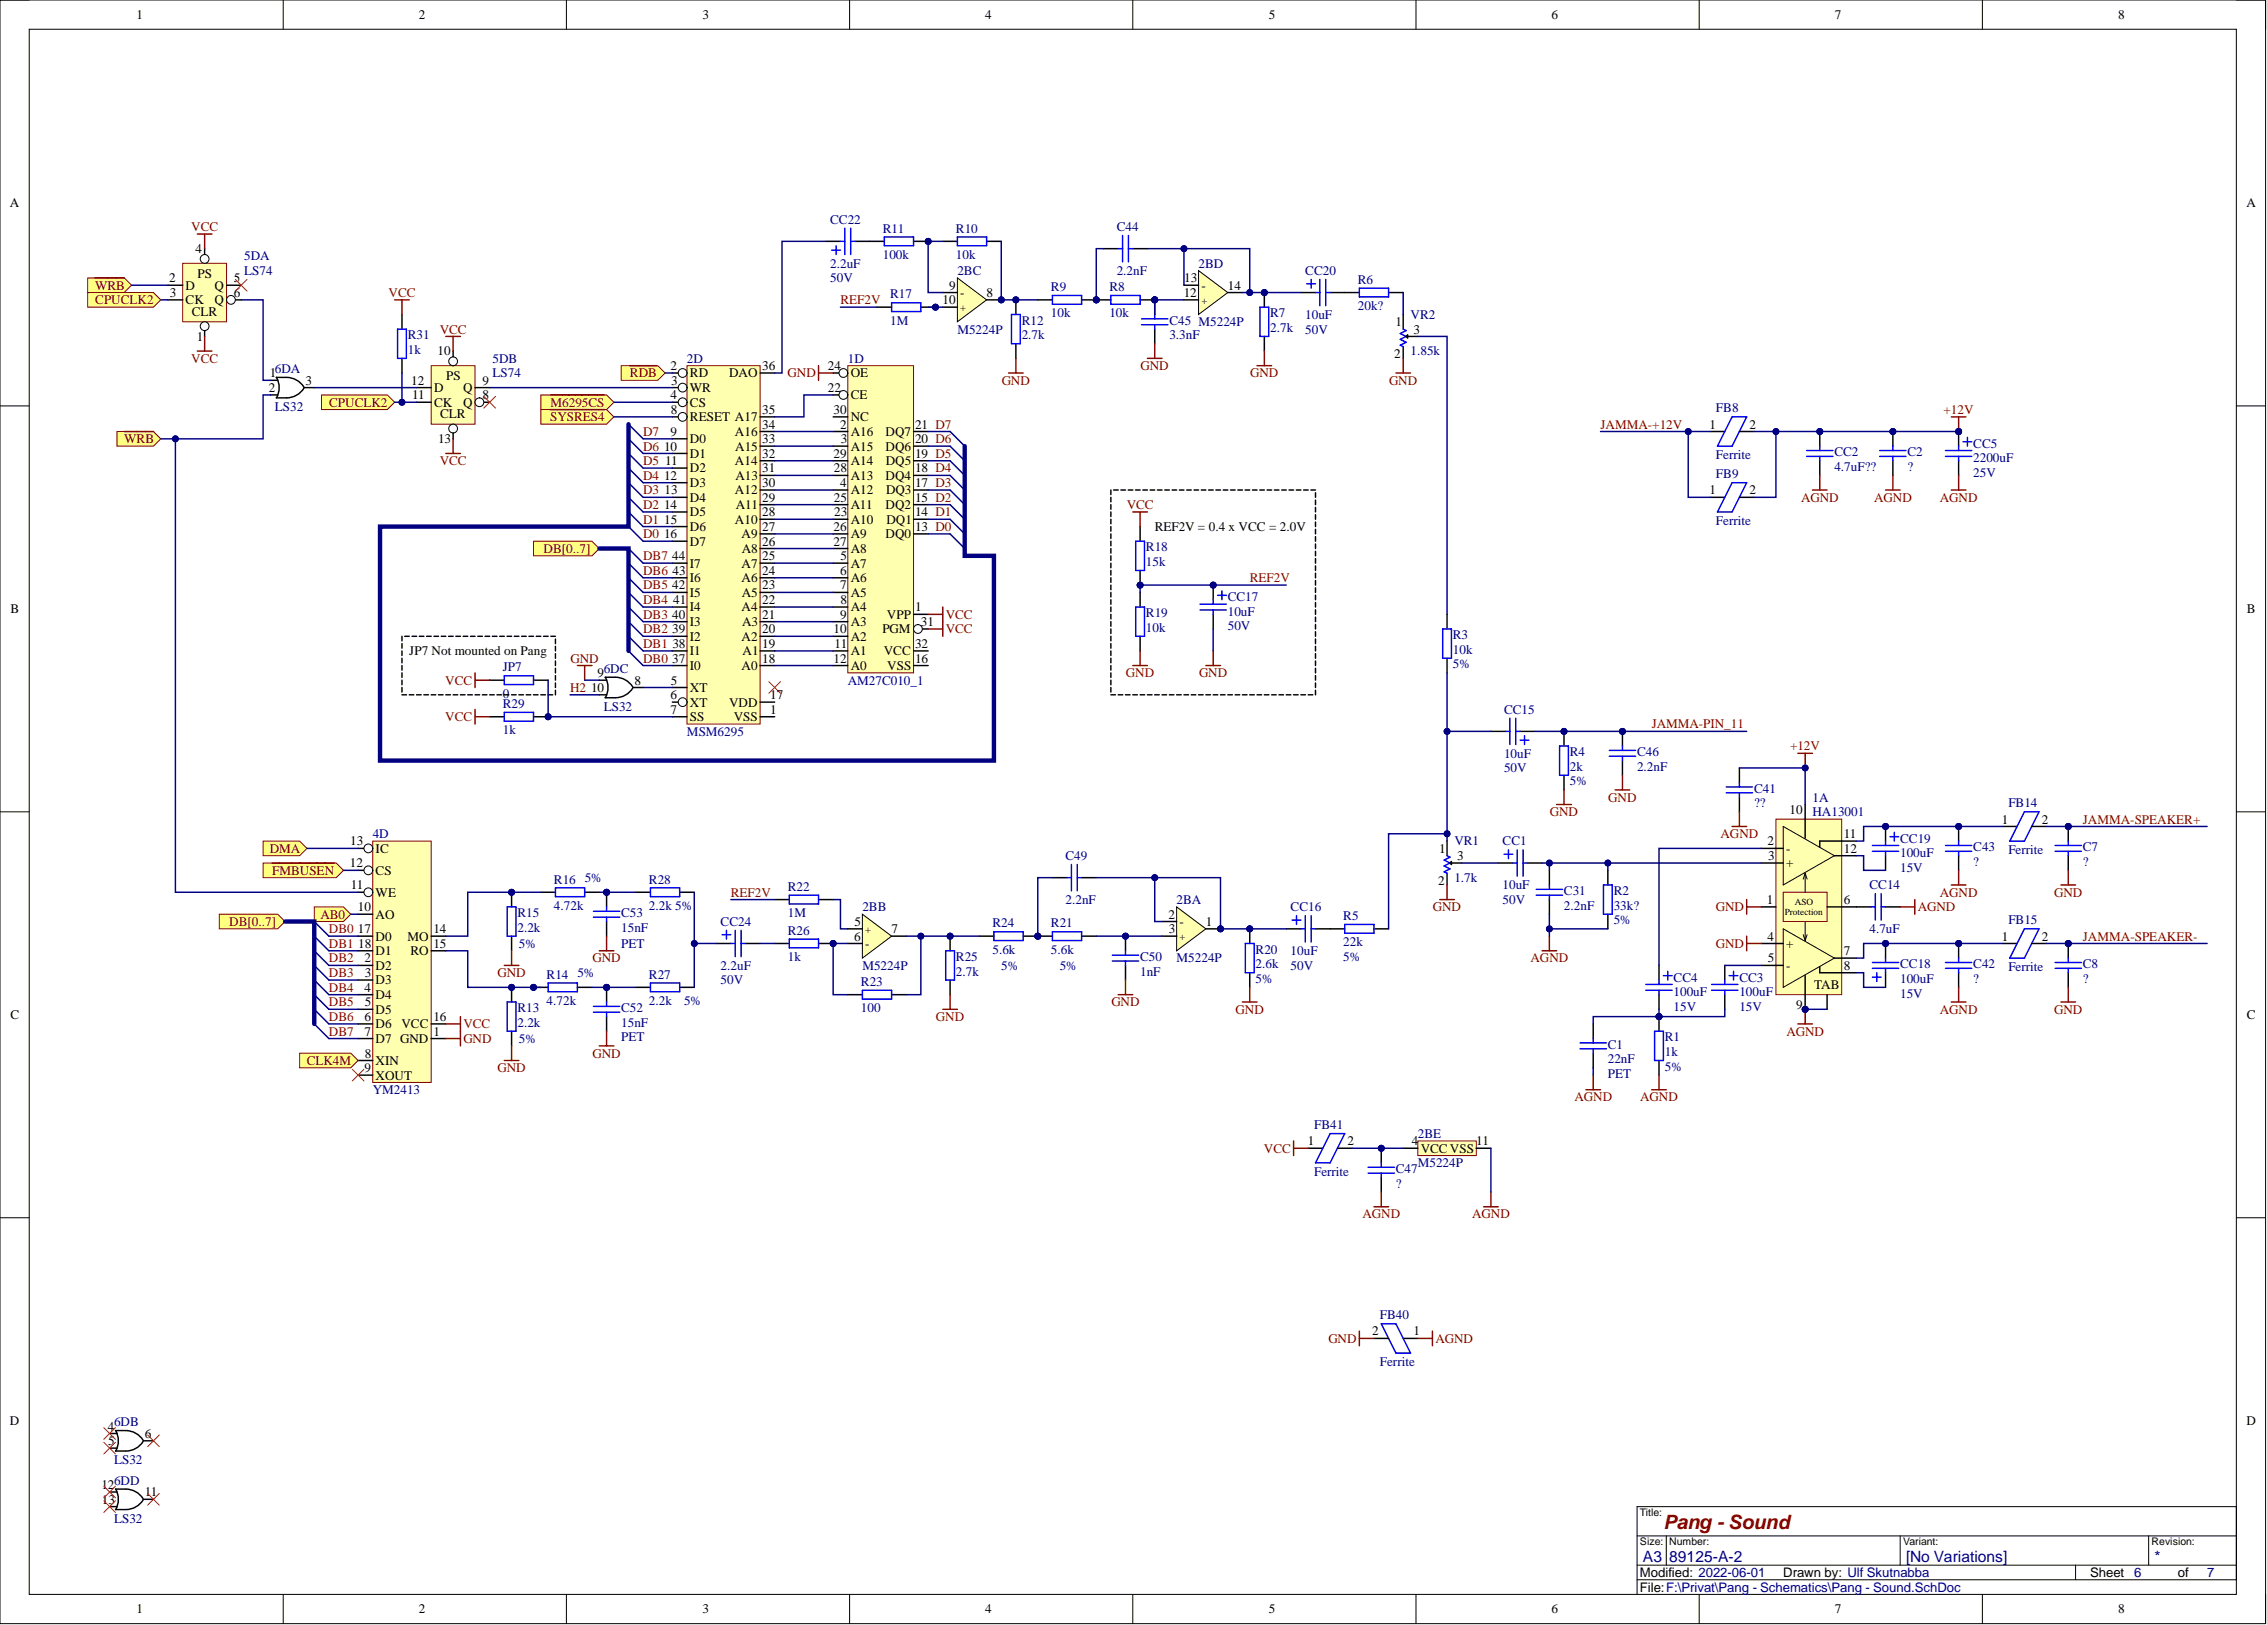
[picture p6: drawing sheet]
<svg xmlns="http://www.w3.org/2000/svg" width="393mm" height="282mm" viewBox="0 0 393 282" stroke-linecap="round" stroke-linejoin="round" font-family="sans-serif">
<defs><g id="words">
<text font-size="3.4" fill="#800000" x="288.6" y="265.2">Pang - Sound</text>
<g font-size="2.7" fill="#000080">
<text x="285.1" y="270.9">A3</text>
<text x="289.6" y="270.9">89125-A-2</text>
<text x="330.7" y="270.9">[No Variations]</text>
<text x="373.8" y="270.9">*</text>
</g>
<g font-size="2.3">
<text x="23.7" y="3.3">1</text>
<text x="72.7" y="3.3">2</text>
<text x="121.9" y="3.3">3</text>
<text x="170.9" y="3.3">4</text>
<text x="220.1" y="3.3">5</text>
<text x="269.2" y="3.3">6</text>
<text x="318.4" y="3.3">7</text>
<text x="367.5" y="3.3">8</text>
<text x="1.7" y="36">A</text>
<text x="389.8" y="36">A</text>
<text x="33.9" y="43.9">4</text>
<text x="29.4" y="49">2</text>
<text x="29.5" y="51.5">3</text>
<text x="32.2" y="50.2">D</text>
<text x="32.2" y="52.8">CK</text>
<text x="34.3" y="48.2">PS</text>
<text x="37.2" y="50.2">Q</text>
<text x="37.2" y="52.8">Q</text>
<text x="40.6" y="49">5</text>
<text x="40.6" y="51.5">6</text>
<text x="163.5" y="52.8">10</text>
<text x="164.7" y="50.2">9</text>
<text x="166.6" y="51.5">-</text>
<text x="171.2" y="51.5">8</text>
<text x="205.4" y="51.5">12</text>
<text x="205.5" y="49">13</text>
<text x="208.5" y="50.2">-</text>
<text x="213" y="50.2">14</text>
<text x="33.3" y="54.8">CLR</text>
<text x="34.2" y="59.1">1</text>
<text x="242.1" y="56.6">1</text>
<text x="245.2" y="57.8">3</text>
<text x="46.8" y="65.5">1</text>
<text x="75.9" y="61.7">10</text>
<text x="77.4" y="66">PS</text>
<text x="116.4" y="64.2">2</text>
<text x="119.7" y="65.5">RD</text>
<text x="126.5" y="65.5">DAO</text>
<text x="132.3" y="64.2">36</text>
<text x="143.6" y="64.2">24</text>
<text x="147.6" y="65.5">OE</text>
<text x="241.9" y="62.2">2</text>
<text x="46.6" y="68">2</text>
<text x="53" y="66.7">3</text>
<text x="71.4" y="66.7">12</text>
<text x="71.5" y="69.3">11</text>
<text x="75.3" y="68">D</text>
<text x="75.3" y="70.5">CK</text>
<text x="80.4" y="68">Q</text>
<text x="80.4" y="70.5">Q</text>
<text x="83.7" y="66.7">9</text>
<text x="83.7" y="69.3">8</text>
<text x="116.4" y="69.3">4</text>
<text x="116.4" y="71.8">8</text>
<text x="116.5" y="66.7">3</text>
<text x="119.7" y="68">WR</text>
<text x="119.7" y="70.5">CS</text>
<text x="132.3" y="71.8">35</text>
<text x="143.6" y="68">22</text>
<text x="144.6" y="71.8">30</text>
<text x="147.6" y="69.3">CE</text>
<text x="76" y="76.9">13</text>
<text x="76.4" y="72.6">CLR</text>
<text x="116.4" y="75.6">9</text>
<text x="119.7" y="73.1">RESET A17</text>
<text x="119.7" y="76.9">D0</text>
<text x="127.5" y="75.6">A16</text>
<text x="132.3" y="76.9">33</text>
<text x="132.3" y="74.3">34</text>
<text x="145.8" y="74.3">2</text>
<text x="145.9" y="76.9">3</text>
<text x="147.6" y="75.6">A16</text>
<text x="147.6" y="73.1">NC</text>
<text x="153.6" y="75.6">DQ7</text>
<text x="158.8" y="76.9">20 D6</text>
<text x="158.8" y="74.3">21 D7</text>
<text x="296.6" y="74.3">1</text>
<text x="303.6" y="74.3">2</text>
<text x="115.2" y="78.1">10</text>
<text x="115.2" y="83.2">12</text>
<text x="115.4" y="80.7">11</text>
<text x="119.7" y="79.4">D1</text>
<text x="119.7" y="82">D2</text>
<text x="127.5" y="80.7">A14</text>
<text x="127.6" y="78.1">A15</text>
<text x="127.6" y="83.2">A13</text>
<text x="132.3" y="82">31</text>
<text x="132.3" y="79.4">32</text>
<text x="144.6" y="79.4">29</text>
<text x="144.7" y="82">28</text>
<text x="147.6" y="78.1">A15</text>
<text x="147.6" y="83.2">A13</text>
<text x="147.6" y="80.7">A14</text>
<text x="153.6" y="83.2">DQ4</text>
<text x="153.6" y="78.1">DQ6</text>
<text x="153.7" y="80.7">DQ5</text>
<text x="158.8" y="82">18 D4</text>
<text x="158.8" y="79.4">19 D5</text>
<text x="115.2" y="88.3">14</text>
<text x="115.3" y="85.8">13</text>
<text x="119.7" y="84.5">D3</text>
<text x="119.7" y="87">D4</text>
<text x="119.7" y="89.6">D5</text>
<text x="127.5" y="85.8">A12</text>
<text x="127.7" y="88.3">A11</text>
<text x="132.3" y="89.6">28</text>
<text x="132.3" y="87">29</text>
<text x="132.3" y="84.5">30</text>
<text x="144.7" y="87">25</text>
<text x="144.7" y="89.6">23</text>
<text x="145.8" y="84.5">4</text>
<text x="147.6" y="85.8">A12</text>
<text x="147.6" y="88.3">A11</text>
<text x="153.6" y="88.3">DQ2</text>
<text x="153.7" y="85.8">DQ3</text>
<text x="158.8" y="89.6">14 D1</text>
<text x="158.8" y="87">15 D2</text>
<text x="158.8" y="84.5">17 D3</text>
<text x="296.6" y="85.8">1</text>
<text x="303.6" y="85.8">2</text>
<text x="115.2" y="93.4">16</text>
<text x="115.3" y="90.8">15</text>
<text x="119.7" y="92.1">D6</text>
<text x="119.7" y="94.6">D7</text>
<text x="127.5" y="90.8">A10</text>
<text x="128.7" y="93.4">A9</text>
<text x="128.7" y="95.9">A8</text>
<text x="132.3" y="94.6">26</text>
<text x="132.3" y="92.1">27</text>
<text x="144.6" y="92.1">26</text>
<text x="144.6" y="94.6">27</text>
<text x="147.6" y="90.8">A10</text>
<text x="147.6" y="93.4">A9</text>
<text x="147.6" y="95.9">A8</text>
<text x="153.6" y="93.4">DQ0</text>
<text x="153.8" y="90.8">DQ1</text>
<text x="158.8" y="92.1">13 D0</text>
<text x="200.4" y="92.1">REF2V = 0.4 x VCC = 2.0V</text>
<text x="116.6" y="97.2">44</text>
<text x="116.7" y="99.7">43</text>
<text x="119.7" y="101">I6</text>
<text x="119.7" y="98.4">I7</text>
<text x="128.7" y="101">A6</text>
<text x="128.7" y="98.4">A7</text>
<text x="132.3" y="99.7">24</text>
<text x="132.3" y="97.2">25</text>
<text x="145.8" y="99.7">6</text>
<text x="145.8" y="97.2">5</text>
<text x="147.6" y="98.4">A7</text>
<text x="147.6" y="101">A6</text>
<text x="1.8" y="106.4">B</text>
<text x="116.6" y="107.3">40</text>
<text x="116.6" y="102.3">42</text>
<text x="116.8" y="104.8">41</text>
<text x="119.7" y="106.1">I4</text>
<text x="119.7" y="103.5">I5</text>
<text x="128.7" y="106.1">A4</text>
<text x="128.7" y="103.5">A5</text>
<text x="132.3" y="107.3">21</text>
<text x="132.3" y="104.8">22</text>
<text x="132.3" y="102.3">23</text>
<text x="145.8" y="102.3">7</text>
<text x="145.8" y="107.3">9</text>
<text x="145.8" y="104.8">8</text>
<text x="147.6" y="103.5">A5</text>
<text x="147.6" y="106.1">A4</text>
<text x="153.9" y="107.3">VPP</text>
<text x="158.8" y="106.1">1</text>
<text x="389.8" y="106.4">B</text>
<text x="71" y="113.7">JP7 Not mounted on Pang</text>
<text x="116.6" y="109.9">39</text>
<text x="116.7" y="112.4">38</text>
<text x="119.7" y="113.7">I1</text>
<text x="119.7" y="111.1">I2</text>
<text x="119.7" y="108.6">I3</text>
<text x="128.7" y="111.1">A2</text>
<text x="128.8" y="108.6">A3</text>
<text x="128.8" y="113.7">A1</text>
<text x="132.3" y="112.4">19</text>
<text x="132.3" y="109.9">20</text>
<text x="144.6" y="109.9">10</text>
<text x="144.8" y="112.4">11</text>
<text x="147.6" y="108.6">A3</text>
<text x="147.6" y="111.1">A2</text>
<text x="147.6" y="113.7">A1</text>
<text x="153.1" y="109.9">PGM</text>
<text x="153.4" y="113.7">VCC</text>
<text x="158.8" y="112.4">32</text>
<text x="159.8" y="108.6">31</text>
<text x="103.7" y="117.5">9</text>
<text x="110.1" y="118.7">8</text>
<text x="116.4" y="118.7">5</text>
<text x="116.6" y="114.9">37</text>
<text x="119.7" y="116.2">I0</text>
<text x="128.7" y="116.2">A0</text>
<text x="132.3" y="114.9">18</text>
<text x="144.6" y="114.9">12</text>
<text x="147.6" y="116.2">A0</text>
<text x="153.9" y="116.2">VSS</text>
<text x="158.8" y="114.9">16</text>
<text x="102.5" y="120">10</text>
<text x="116.4" y="121.3">6</text>
<text x="116.4" y="123.8">7</text>
<text x="119.7" y="120">XT</text>
<text x="119.7" y="122.5">XT</text>
<text x="119.7" y="125.1">SS</text>
<text x="126.5" y="122.5">VDD</text>
<text x="127.3" y="125.1">VSS</text>
<text x="133.7" y="123.8">1</text>
<text x="133.7" y="121.3">17</text>
<text x="310.5" y="141.2">10</text>
<text x="347.4" y="142.8">1</text>
<text x="354.3" y="142.8">2</text>
<text x="60.8" y="146.7">13</text>
<text x="65.2" y="147.9">IC</text>
<text x="249.7" y="147.9">1</text>
<text x="252.9" y="149.2">3</text>
<text x="306.7" y="146.7">2</text>
<text x="306.8" y="149.2">3</text>
<text x="309.9" y="147.9">-</text>
<text x="319.9" y="147.9">12</text>
<text x="319.9" y="145.4">11</text>
<text x="60.7" y="150.5">12</text>
<text x="60.9" y="154.3">11</text>
<text x="65.2" y="155.5">WE</text>
<text x="65.2" y="151.7">CS</text>
<text x="249.5" y="153.5">2</text>
<text x="309.9" y="150.5">+</text>
<text x="62.1" y="158.1">10</text>
<text x="62.1" y="161.9">17</text>
<text x="65.2" y="159.3">AO</text>
<text x="75.2" y="161.9">14</text>
<text x="148.2" y="160.6">5</text>
<text x="154.7" y="161.9">7</text>
<text x="202.7" y="159.3">2</text>
<text x="202.8" y="161.9">3</text>
<text x="204.7" y="160.6">-</text>
<text x="209.2" y="160.6">1</text>
<text x="306.5" y="156.8">1</text>
<text x="319.9" y="156.8">6</text>
<text x="62.1" y="164.4">18</text>
<text x="63.2" y="167">2</text>
<text x="65.2" y="163.1">D0</text>
<text x="65.2" y="165.7">D1</text>
<text x="70.7" y="163.1">MO</text>
<text x="71.2" y="165.7">RO</text>
<text x="75.2" y="164.4">15</text>
<text x="148.2" y="163.1">6</text>
<text x="150.1" y="164.4">-</text>
<text x="306.7" y="163.1">4</text>
<text x="306.7" y="167">5</text>
<text x="309.9" y="164.4">+</text>
<text x="319.9" y="165.7">7</text>
<text x="347.4" y="163.1">1</text>
<text x="354.3" y="163.1">2</text>
<text x="63.2" y="172">4</text>
<text x="63.3" y="169.5">3</text>
<text x="65.2" y="168.2">D2</text>
<text x="65.2" y="170.8">D3</text>
<text x="65.2" y="173.3">D4</text>
<text x="309.9" y="168.2">-</text>
<text x="314.8" y="171.5">TAB</text>
<text x="319.9" y="168.2">8</text>
<text x="1.8" y="176.8">C</text>
<text x="63.2" y="177.1">6</text>
<text x="63.2" y="179.6">7</text>
<text x="63.3" y="174.6">5</text>
<text x="65.2" y="175.8">D5</text>
<text x="65.2" y="178.4">D6</text>
<text x="69.7" y="178.4">VCC</text>
<text x="75.2" y="179.6">1</text>
<text x="75.2" y="177.1">16</text>
<text x="311.6" y="174.9">9</text>
<text x="389.8" y="176.8">C</text>
<text x="63.2" y="186">9</text>
<text x="63.3" y="183.4">8</text>
<text x="65.2" y="180.9">D7 GND</text>
<text x="65.2" y="184.7">XIN</text>
<text x="65.2" y="187.2">XOUT</text>
<text x="226.9" y="198.7">1</text>
<text x="233.8" y="198.7">2</text>
<text x="244.9" y="198.7">4</text>
<text x="246.5" y="199.9">VCCVSS</text>
<text x="256.2" y="198.7">11</text>
<text x="238.1" y="231.7">2</text>
<text x="245.2" y="231.7">1</text>
<text x="1.7" y="247.2">D</text>
<text x="18.7" y="248.1">4</text>
<text x="18.8" y="250.7">5</text>
<text x="25.1" y="249.4">6</text>
<text x="389.8" y="247.2">D</text>
<text x="17.6" y="258.3">12</text>
<text x="17.7" y="260.8">13</text>
<text x="25.1" y="259.6">11</text>
<text x="284.6" y="273.6">Modified: 2022-06-01</text>
<text x="309.4" y="273.6">Drawn by: Ulf Skutnabba</text>
<text x="362.7" y="273.6">Sheet</text>
<text x="377.9" y="273.6">of</text>
<text x="23.7" y="279.9">1</text>
<text x="72.7" y="279.9">2</text>
<text x="121.9" y="279.9">3</text>
<text x="170.9" y="279.9">4</text>
<text x="220.1" y="279.9">5</text>
<text x="269.2" y="279.9">6</text>
<text x="284.6" y="276.1">File:F:\Privat\Pang - Schematics\Pang - Sound.SchDoc</text>
<text x="318.4" y="279.9">7</text>
<text x="367.5" y="279.9">8</text>
</g>
<g font-size="2.3" fill="#800000">
<text x="33.2" y="40.1">VCC</text>
<text x="16.5" y="50.2">WRB</text>
<text x="16.5" y="52.8">CPUCLK2</text>
<text x="67.4" y="51.5">VCC</text>
<text x="145.8" y="52.8">REF2V</text>
<text x="76.3" y="57.8">VCC</text>
<text x="33.2" y="62.9">VCC</text>
<text x="109.3" y="65.5">RDB</text>
<text x="136.7" y="65.5">GND</text>
<text x="197.9" y="64.2">GND</text>
<text x="216.9" y="65.5">GND</text>
<text x="57.1" y="70.5">CPUCLK2</text>
<text x="95.5" y="70.5">M6295CS</text>
<text x="173.8" y="66.7">GND</text>
<text x="241" y="66.7">GND</text>
<text x="337.2" y="71.8">+12V</text>
<text x="21.6" y="76.9">WRB</text>
<text x="95.4" y="73.1">SYSRES4</text>
<text x="111.6" y="75.6">D7</text>
<text x="277.7" y="74.3">JAMMA-+12V</text>
<text x="76.3" y="80.7">VCC</text>
<text x="111.6" y="83.2">D4</text>
<text x="111.6" y="80.7">D5</text>
<text x="111.6" y="78.1">D6</text>
<text x="111.6" y="88.3">D2</text>
<text x="111.6" y="85.8">D3</text>
<text x="195.5" y="88.3">VCC</text>
<text x="312.5" y="87">AGND</text>
<text x="325.2" y="87">AGND</text>
<text x="336.6" y="87">AGND</text>
<text x="94.3" y="95.9">DB[0..7]</text>
<text x="111.6" y="93.4">D0</text>
<text x="111.6" y="90.8">D1</text>
<text x="111.6" y="99.7">DB6</text>
<text x="111.6" y="97.2">DB7</text>
<text x="216.8" y="101">REF2V</text>
<text x="111.6" y="107.3">DB3</text>
<text x="111.6" y="104.8">DB4</text>
<text x="111.6" y="102.3">DB5</text>
<text x="164.1" y="107.3">VCC</text>
<text x="111.6" y="112.4">DB1</text>
<text x="111.6" y="109.9">DB2</text>
<text x="164.1" y="109.9">VCC</text>
<text x="77.3" y="118.7">VCC</text>
<text x="99" y="114.9">GND</text>
<text x="111.6" y="114.9">DB0</text>
<text x="195.4" y="117.5">GND</text>
<text x="208" y="117.5">GND</text>
<text x="77.3" y="125.1">VCC</text>
<text x="98.9" y="120">H2</text>
<text x="286.6" y="126.4">JAMMA-PIN_11</text>
<text x="310.6" y="130.2">+12V</text>
<text x="268.9" y="141.6">GND</text>
<text x="279.1" y="139">GND</text>
<text x="361.4" y="142.8">JAMMA-SPEAKER+</text>
<text x="46.8" y="147.9">DMA</text>
<text x="298.5" y="145.4">AGND</text>
<text x="47.2" y="151.7">FMBUSEN</text>
<text x="126.8" y="155.5">REF2V</text>
<text x="336.6" y="155.5">AGND</text>
<text x="356.4" y="155.5">GND</text>
<text x="39.8" y="160.6">DB[0..7]</text>
<text x="55.6" y="159.3">AB0</text>
<text x="57.1" y="161.9">DB0</text>
<text x="248.6" y="158.1">GND</text>
<text x="297.7" y="158.1">GND</text>
<text x="332.7" y="158.1">AGND</text>
<text x="57.1" y="164.4">DB1</text>
<text x="57.1" y="167">DB2</text>
<text x="102.8" y="167">GND</text>
<text x="265.6" y="167">AGND</text>
<text x="297.7" y="164.4">GND</text>
<text x="361.4" y="163.1">JAMMA-SPEAKER-</text>
<text x="57.1" y="169.5">DB3</text>
<text x="57.1" y="172">DB4</text>
<text x="86.3" y="169.5">GND</text>
<text x="57.1" y="174.6">DB5</text>
<text x="57.1" y="177.1">DB6</text>
<text x="57.1" y="179.6">DB7</text>
<text x="80.4" y="178.4">VCC</text>
<text x="162.4" y="177.1">GND</text>
<text x="192.8" y="174.6">GND</text>
<text x="214.4" y="175.8">GND</text>
<text x="310" y="179.6">AGND</text>
<text x="336.6" y="175.8">AGND</text>
<text x="356.4" y="175.8">GND</text>
<text x="53.2" y="184.7">CLK4M</text>
<text x="80.4" y="180.9">GND</text>
<text x="86.3" y="186">GND</text>
<text x="102.8" y="183.4">GND</text>
<text x="273.2" y="191.1">AGND</text>
<text x="284.6" y="191.1">AGND</text>
<text x="219.3" y="199.9">VCC</text>
<text x="236.4" y="211.4">AGND</text>
<text x="255.4" y="211.4">AGND</text>
<text x="230.5" y="232.9">GND</text>
<text x="249" y="232.9">AGND</text>
</g>
<g font-size="2.3" fill="#000080">
<text x="144.1" y="38.8">CC22</text>
<text x="153.2" y="40.3">R11</text>
<text x="165.9" y="40.3">R10</text>
<text x="193.8" y="40.1">C44</text>
<text x="42.4" y="45.2">5DA</text>
<text x="42.4" y="47.7">LS74</text>
<text x="144.1" y="46.4">2.2uF</text>
<text x="153.2" y="44.9">100k</text>
<text x="165.9" y="44.9">10k</text>
<text x="166.1" y="47.7">2BC</text>
<text x="193.8" y="47.7">2.2nF</text>
<text x="208" y="46.4">2BD</text>
<text x="226.5" y="47.7">CC20</text>
<text x="144.1" y="49">50V</text>
<text x="154.5" y="51.8">R17</text>
<text x="182.3" y="50.5">R9</text>
<text x="192.5" y="50.5">R8</text>
<text x="235.6" y="49.2">R6</text>
<text x="235.6" y="53.8">20k?</text>
<text x="70.8" y="58.9">R31</text>
<text x="154.5" y="56.3">1M</text>
<text x="166.1" y="57.8">M5224P</text>
<text x="177.3" y="56.3">R12</text>
<text x="177.3" y="58.9">2.7k</text>
<text x="182.3" y="55.1">10k</text>
<text x="192.5" y="55.1">10k</text>
<text x="202.9" y="56.3">C45 M5224P</text>
<text x="202.9" y="58.9">3.3nF</text>
<text x="220.4" y="55.1">R7</text>
<text x="220.4" y="57.6">2.7k</text>
<text x="226.5" y="57.8">50V</text>
<text x="226.5" y="55.3">10uF</text>
<text x="244.7" y="55.3">VR2</text>
<text x="47.7" y="64.7">6DA</text>
<text x="70.8" y="61.4">1k</text>
<text x="85.5" y="62.9">5DB</text>
<text x="85.5" y="65.5">LS74</text>
<text x="119.2" y="62.9">2D</text>
<text x="147.1" y="62.9">1D</text>
<text x="244.7" y="61.7">1.85k</text>
<text x="47.7" y="71.3">LS32</text>
<text x="297.7" y="71.6">FB8</text>
<text x="342.4" y="77.6">CC5</text>
<text x="297.7" y="79.7">Ferrite</text>
<text x="297.7" y="83">FB9</text>
<text x="318.3" y="79.2">CC2</text>
<text x="318.3" y="81.7">4.7uF??</text>
<text x="331" y="79.2">C2</text>
<text x="331" y="81.7">?</text>
<text x="342.4" y="82.7">25V</text>
<text x="342.4" y="80.2">2200uF</text>
<text x="198.8" y="95.7">R18</text>
<text x="297.7" y="91.1">Ferrite</text>
<text x="198.8" y="98.2">15k</text>
<text x="198.8" y="107.1">R19</text>
<text x="213" y="104.3">CC17</text>
<text x="213" y="106.8">10uF</text>
<text x="198.8" y="109.6">10k</text>
<text x="213" y="109.4">50V</text>
<text x="252.1" y="110.9">R3</text>
<text x="252.1" y="113.4">10k</text>
<text x="87.2" y="116.5">JP7</text>
<text x="104.7" y="116.7">6DC</text>
<text x="147.1" y="118.7">AM27C010_1</text>
<text x="252.1" y="116">5%</text>
<text x="87.2" y="122.8">R29</text>
<text x="87.2" y="121">0</text>
<text x="104.7" y="123.3">LS32</text>
<text x="261" y="123.8">CC15</text>
<text x="87.2" y="127.4">1k</text>
<text x="119.2" y="127.6">MSM6295</text>
<text x="261" y="131.4">10uF</text>
<text x="272.4" y="131.2">R4</text>
<text x="284" y="131.2">C46</text>
<text x="261" y="134">50V</text>
<text x="272.4" y="136.3">5%</text>
<text x="272.4" y="133.7">2k</text>
<text x="284" y="133.7">2.2nF</text>
<text x="304.3" y="137.5">C41</text>
<text x="304.3" y="140.1">??</text>
<text x="314.5" y="139">1A</text>
<text x="314.5" y="141.6">HA13001</text>
<text x="348.5" y="140.1">FB14</text>
<text x="64.7" y="145.4">4D</text>
<text x="184.9" y="149.2">C49</text>
<text x="252.3" y="146.7">VR1</text>
<text x="260.7" y="146.7">CC1</text>
<text x="329.7" y="146.1">CC19</text>
<text x="329.7" y="148.7">100uF</text>
<text x="342.4" y="147.7">C43</text>
<text x="348.5" y="148.2">Ferrite</text>
<text x="361.4" y="147.7">C7</text>
<text x="96.1" y="153.3">R16</text>
<text x="101.4" y="153">5%</text>
<text x="112.6" y="153.3">R28</text>
<text x="136.7" y="154.5">R22</text>
<text x="252.3" y="153">1.7k</text>
<text x="260.7" y="154.3">10uF</text>
<text x="271.4" y="155.3">C31</text>
<text x="280" y="155.3">R2</text>
<text x="324.4" y="154.3">CC14</text>
<text x="329.7" y="151.2">15V</text>
<text x="342.4" y="150.2">?</text>
<text x="361.4" y="150.2">?</text>
<text x="89.8" y="159.1">R15</text>
<text x="89.8" y="161.6">2.2k</text>
<text x="96.1" y="157.8">4.72k</text>
<text x="107.8" y="159.1">C53</text>
<text x="107.8" y="161.6">15nF</text>
<text x="112.6" y="157.8">2.2k 5%</text>
<text x="125" y="160.6">CC24</text>
<text x="136.7" y="159.1">1M</text>
<text x="149.6" y="158.1">2BB</text>
<text x="172.2" y="160.9">R24</text>
<text x="182.3" y="160.9">R21</text>
<text x="184.9" y="156.8">2.2nF</text>
<text x="204.2" y="156.8">2BA</text>
<text x="223.9" y="158.1">CC16</text>
<text x="233.1" y="159.6">R5</text>
<text x="260.7" y="156.8">50V</text>
<text x="271.4" y="157.8">2.2nF</text>
<text x="280" y="160.4">5%</text>
<text x="280" y="157.8">33k?</text>
<text x="324.4" y="161.9">4.7uF</text>
<text x="348.5" y="160.4">FB15</text>
<text x="90" y="164.4">5%</text>
<text x="107.8" y="164.4">PET</text>
<text x="136.7" y="162.1">R26</text>
<text x="136.7" y="166.7">1k</text>
<text x="165.9" y="166.7">R25</text>
<text x="172.2" y="165.4">5.6k</text>
<text x="182.3" y="165.4">5.6k</text>
<text x="197.8" y="166.7">C50</text>
<text x="204.2" y="167">M5224P</text>
<text x="217.9" y="165.4">R20</text>
<text x="217.9" y="168">2.6k</text>
<text x="223.9" y="165.7">10uF</text>
<text x="233.1" y="166.7">5%</text>
<text x="233.1" y="164.2">22k</text>
<text x="329.7" y="168">CC18</text>
<text x="342.4" y="168">C42</text>
<text x="361.4" y="168">C8</text>
<text x="94.9" y="169.7">R14</text>
<text x="100.2" y="169.5">5%</text>
<text x="112.6" y="169.7">R27</text>
<text x="125" y="170.8">50V</text>
<text x="125" y="168.2">2.2uF</text>
<text x="149.4" y="171">R23</text>
<text x="149.6" y="168.2">M5224P</text>
<text x="165.9" y="169.2">2.7k</text>
<text x="173.7" y="168.2">5%</text>
<text x="183.9" y="168.2">5%</text>
<text x="197.8" y="169.2">1nF</text>
<text x="217.9" y="170.5">5%</text>
<text x="223.9" y="168.2">50V</text>
<text x="290.4" y="170.3">CC4</text>
<text x="290.4" y="172.8">100uF</text>
<text x="301.8" y="170.3">CC3</text>
<text x="301.8" y="172.8">100uF</text>
<text x="329.7" y="173">15V</text>
<text x="329.7" y="170.5">100uF</text>
<text x="342.4" y="170.5">?</text>
<text x="348.5" y="168.5">Ferrite</text>
<text x="361.4" y="170.5">?</text>
<text x="89.8" y="175.6">R13</text>
<text x="89.8" y="178.1">2.2k</text>
<text x="94.9" y="174.3">4.72k</text>
<text x="107.8" y="175.6">C52</text>
<text x="107.8" y="178.1">15nF</text>
<text x="112.6" y="174.3">2.2k</text>
<text x="118.7" y="174.3">5%</text>
<text x="149.4" y="175.6">100</text>
<text x="290.4" y="175.3">15V</text>
<text x="301.8" y="175.3">15V</text>
<text x="90" y="180.9">5%</text>
<text x="107.8" y="180.7">PET</text>
<text x="279" y="181.9">C1</text>
<text x="279" y="184.5">22nF</text>
<text x="288.9" y="185.7">5%</text>
<text x="288.9" y="180.7">R1</text>
<text x="288.9" y="183.2">1k</text>
<text x="64.7" y="189.8">YM2413</text>
<text x="279" y="187">PET</text>
<text x="228" y="195.9">FB41</text>
<text x="246" y="197.4">2BE</text>
<text x="228" y="204">Ferrite</text>
<text x="242.2" y="203.5">C47</text>
<text x="246" y="202.5">M5224P</text>
<text x="242.2" y="206">?</text>
<text x="239.4" y="228.9">FB40</text>
<text x="239.4" y="237">Ferrite</text>
<text x="19.8" y="247.4">6DB</text>
<text x="19.8" y="254">LS32</text>
<text x="19.8" y="257.5">6DD</text>
<text x="19.8" y="264.1">LS32</text>
<text x="370.3" y="273.6">6</text>
<text x="383" y="273.6">7</text>
</g>
<g font-size="1.8">
<text x="166.6" y="53.9">+</text>
<text x="208.5" y="52.6">+</text>
<text x="150.1" y="161.8">+</text>
<text x="204.7" y="163">+</text>
<text x="284.6" y="263">Title:</text>
<text x="284.6" y="268.1">Size:</text>
<text x="289.6" y="268.1">Number:</text>
<text x="330.2" y="268.1">Variant:</text>
<text x="373.3" y="268.1">Revision:</text>
</g>
<g font-size="1.6">
<text x="309.7" y="158.7">Protection</text>
<text x="311.4" y="157">ASO</text>
</g>
</g></defs>
<g fill="none" stroke="#000" stroke-width=".17">
<path d="M0 0h393.1v281.6h-393.1zM0 0h5.1M49.1 0v5.1M98.3 0v5.1M147.4 0v5.1M196.6 0v5.1M245.7 0v5.1M294.8 0v5.1M344 0v5.1M388 0h5.1v5.1M5.1 5.1h382.9v271.5h-382.9zM0 70.4h5.1"/>
<path d="M388 70.4h5.1M0 140.8h5.1M388 140.8h5.1M0 211.2h5.1M388 211.2h5.1M49.1 276.6v5M98.3 276.6v5M147.4 276.6v5M196.6 276.6v5M245.7 276.6v5M284 274h104v-12.7h-104v15.3M284 266.4h104"/>
<path d="M284 271.5h104M289.1 266.4v5.1M294.8 276.6v5M329.7 266.4v5.1M344 276.6v5M360.1 271.5v2.5M372.8 266.4v5.1M393.1 276.6v5"/>
</g>
<path d="M64.7 145.9h10.1v41.9h-10.1z" fill-rule="evenodd" fill="#ffffb0"/>
<path d="M64.7 145.9h10.1v41.9h-10.1z" fill="none" stroke="#800000" stroke-width=".17"/>
<path d="M62.1 158.6h2.6M62.1 154.8h2.6M62.1 167.5h2.6M62.1 170h2.6M62.1 172.5h2.6M62.1 175.1h2.6M62.1 177.6h2.6M62.1 180.1h2.6M62.1 184h2.6M62.1 186.5h2.6M74.8 180.1h2.6" fill="none" stroke="#000" stroke-width=".25"/>
<circle cx="63.9" cy="154.8" r=".76" fill="#f8fcff"/>
<circle cx="63.9" cy="154.8" r=".76" fill="none" stroke="#000" stroke-width=".17"/>
<path d="M62.1 151h2.6" fill="none" stroke="#000" stroke-width=".25"/>
<circle cx="63.9" cy="151" r=".76" fill="#f8fcff"/>
<circle cx="63.9" cy="151" r=".76" fill="none" stroke="#000" stroke-width=".17"/>
<path d="M62.1 147.2h2.6" fill="none" stroke="#000" stroke-width=".25"/>
<circle cx="63.9" cy="147.2" r=".76" fill="#f8fcff"/>
<circle cx="63.9" cy="147.2" r=".76" fill="none" stroke="#000" stroke-width=".17"/>
<path d="M62.1 162.4h2.6M62.1 164.9h2.6M74.8 162.4h2.6M74.8 164.9h2.6M74.8 177.6h2.6" fill="none" stroke="#000" stroke-width=".25"/>
<path d="M31.7 45.7h7.6v10.1h-7.6z" fill-rule="evenodd" fill="#ffffb0"/>
<path d="M31.7 45.7h7.6v10.1h-7.6z" fill="none" stroke="#800000" stroke-width=".17"/>
<path d="M35.5 55.8v2.6" fill="none" stroke="#000" stroke-width=".25"/>
<circle cx="35.5" cy="56.6" r=".76" fill="#f8fcff"/>
<circle cx="35.5" cy="56.6" r=".76" fill="none" stroke="#000" stroke-width=".17"/>
<path d="M29.2 49.5h2.5M29.2 52h2.5M35.5 43.1v2.6" fill="none" stroke="#000" stroke-width=".25"/>
<circle cx="35.5" cy="44.9" r=".76" fill="#f8fcff"/>
<circle cx="35.5" cy="44.9" r=".76" fill="none" stroke="#000" stroke-width=".17"/>
<path d="M39.3 49.5h2.5M39.3 52h2.5" fill="none" stroke="#000" stroke-width=".25"/>
<circle cx="40.1" cy="52" r=".76" fill="#f8fcff"/>
<circle cx="40.1" cy="52" r=".76" fill="none" stroke="#000" stroke-width=".17"/>
<path d="M74.8 63.4h7.6v10.2h-7.6z" fill-rule="evenodd" fill="#ffffb0"/>
<path d="M74.8 63.4h7.6v10.2h-7.6z" fill="none" stroke="#800000" stroke-width=".17"/>
<path d="M78.6 73.6v2.5" fill="none" stroke="#000" stroke-width=".25"/>
<circle cx="78.6" cy="74.3" r=".76" fill="#f8fcff"/>
<circle cx="78.6" cy="74.3" r=".76" fill="none" stroke="#000" stroke-width=".17"/>
<path d="M72.3 67.2h2.5M72.3 69.8h2.5M78.6 60.9v2.5" fill="none" stroke="#000" stroke-width=".25"/>
<circle cx="78.6" cy="62.7" r=".76" fill="#f8fcff"/>
<circle cx="78.6" cy="62.7" r=".76" fill="none" stroke="#000" stroke-width=".17"/>
<path d="M82.4 67.2h2.6M82.4 69.8h2.6" fill="none" stroke="#000" stroke-width=".25"/>
<circle cx="83.2" cy="69.8" r=".76" fill="#f8fcff"/>
<circle cx="83.2" cy="69.8" r=".76" fill="none" stroke="#000" stroke-width=".17"/>
<g fill="none" stroke="#000" stroke-width=".25">
<path d="M69.7 54.6v2.5M46.9 66h1.3M46.9 68.5h1.3M47.9 65.5h1.8M47.9 69h1.8M48 65.5a3.6 3.6 0 0 1 0 3.5M49.7 65.5a3.5 3.5 0 0 1 3 1.6M52.7 67.3a3.5 3.5 0 0 1-3 1.7M52.8 67.2h1.7M69.7 62.2v2.5M104 118h1.2M106.8 117.5h-1.8a3.6 3.6 0 0 1 0 3.5h1.8"/>
<path d="M106.8 117.5a3.6 3.6 0 0 1 3 1.7M109.8 119.4a3.5 3.5 0 0 1-3 1.6M109.8 119.3h1.8M104 120.5h1.2M19 248.7h1.3M19 251.2h1.3M19 258.8h1.3M20 248.1h1.8M20 251.7h1.8M20 258.3h1.8M20.1 248.1a3.6 3.6 0 0 1 0 3.6M20.1 258.3a3.6 3.6 0 0 1 0 3.5"/>
<path d="M21.9 248.1a3.6 3.6 0 0 1 2.9 1.7M21.9 258.3a3.6 3.6 0 0 1 2.9 1.7M24.8 250a3.5 3.5 0 0 1-2.9 1.7M24.9 249.9h1.7M19 261.3h1.3M20 261.8h1.8M24.8 260.2a3.5 3.5 0 0 1-2.9 1.6M24.9 260.1h1.7"/>
</g>
<path d="M69 57.1h1.5v5.1h-1.5z" fill="none" stroke="#00f" stroke-width=".25"/>
<path d="M34.2 40.6h2.6M35.5 40.6v2.5M35.5 58.4v2.5M68.5 52h2.5M69.7 52v2.6M77.4 58.4h2.5M78.6 58.4v2.5M34.2 60.9h2.6M77.4 78.7h2.5M78.6 76.1v2.6" fill="none" stroke="#800000" stroke-width=".25"/>
<path d="M40.8 48.5l2.1 2M42.9 48.5l-2.1 2M83.9 68.8l2.1 2M86 68.8l-2.1 2" fill="none" stroke="#f00" stroke-width=".17"/>
<circle cx="88.8" cy="154.8" r=".51" fill="#000080"/>
<circle cx="88.8" cy="154.8" r=".51" fill="none" stroke="#000080" stroke-width=".17"/>
<path d="M88.8 154.8v2.5" fill="none" stroke="#000" stroke-width=".25"/>
<circle cx="88.8" cy="154.8" r=".51" fill="#000080"/>
<circle cx="88.8" cy="154.8" r=".51" fill="none" stroke="#000080" stroke-width=".17"/>
<path d="M88.8 162.4v2.5" fill="none" stroke="#000" stroke-width=".25"/>
<path d="M88 157.3h1.5v5.1h-1.5z" fill="none" stroke="#00f" stroke-width=".25"/>
<circle cx="105.3" cy="154.8" r=".51" fill="#000080"/>
<circle cx="105.3" cy="154.8" r=".51" fill="none" stroke="#000080" stroke-width=".17"/>
<path d="M105.2 154.8v2.5" fill="none" stroke="#000" stroke-width=".25"/>
<circle cx="105.3" cy="154.8" r=".51" fill="#000080"/>
<circle cx="105.3" cy="154.8" r=".51" fill="none" stroke="#000080" stroke-width=".17"/>
<path d="M93.8 154.8h2.6M101.4 154.8h2.6M105.2 159.8v2.6M110.3 154.8h2.6M117.9 154.8h2.6M110.3 171.3h2.6M117.9 171.3h2.6M124.3 163.7h2.5M129.3 163.7h2.6" fill="none" stroke="#000" stroke-width=".25"/>
<g fill="none" stroke="#00f" stroke-width=".25">
<path d="M96.4 154h5v1.5h-5zM103 159.1h4.5M103 158.1h4.5M105.2 157.3v.8M105.2 159.1v.7M112.9 154h5v1.5h-5zM112.9 170.5h5v1.5h-5zM125.3 162.1h1.5M126 161.4v1.5M126.8 163.7h.8M127.6 161.4v4.5M128.6 163.7h.7"/>
<path d="M128.6 161.4v4.5"/>
</g>
<path d="M104 164.9h2.5M105.2 162.4v2.5" fill="none" stroke="#800000" stroke-width=".25"/>
<circle cx="105.3" cy="171.3" r=".51" fill="#000080"/>
<circle cx="105.3" cy="171.3" r=".51" fill="none" stroke="#000080" stroke-width=".17"/>
<path d="M105.2 171.3v2.5" fill="none" stroke="#000" stroke-width=".25"/>
<circle cx="105.3" cy="171.3" r=".51" fill="#000080"/>
<circle cx="105.3" cy="171.3" r=".51" fill="none" stroke="#000080" stroke-width=".17"/>
<path d="M105.2 176.3v2.6" fill="none" stroke="#000" stroke-width=".25"/>
<path d="M103 175.6h4.5M103 174.6h4.5M105.2 173.8v.8M105.2 175.6v.7" fill="none" stroke="#00f" stroke-width=".25"/>
<path d="M105.2 178.9v2.5M104 181.4h2.5" fill="none" stroke="#800000" stroke-width=".25"/>
<circle cx="92.6" cy="171.3" r=".51" fill="#000080"/>
<circle cx="92.6" cy="171.3" r=".51" fill="none" stroke="#000080" stroke-width=".17"/>
<path d="M92.6 171.3h2.5" fill="none" stroke="#000" stroke-width=".25"/>
<circle cx="92.6" cy="171.3" r=".51" fill="#000080"/>
<circle cx="92.6" cy="171.3" r=".51" fill="none" stroke="#000080" stroke-width=".17"/>
<path d="M100.2 171.3h2.5" fill="none" stroke="#000" stroke-width=".25"/>
<path d="M95.1 170.5h5.1v1.5h-5.1z" fill="none" stroke="#00f" stroke-width=".25"/>
<circle cx="88.8" cy="171.3" r=".51" fill="#000080"/>
<circle cx="88.8" cy="171.3" r=".51" fill="none" stroke="#000080" stroke-width=".17"/>
<path d="M88.8 171.3v2.5M88.8 178.9v2.5" fill="none" stroke="#000" stroke-width=".25"/>
<circle cx="88.8" cy="171.3" r=".51" fill="#000080"/>
<circle cx="88.8" cy="171.3" r=".51" fill="none" stroke="#000080" stroke-width=".17"/>
<path d="M88 173.8h1.5v5.1h-1.5z" fill="none" stroke="#00f" stroke-width=".25"/>
<path d="M79.9 178.9v2.5M87.5 167.5h2.5M88.8 164.9v2.6M77.4 180.1h2.5M87.5 184h2.5M88.8 181.4v2.6" fill="none" stroke="#800000" stroke-width=".25"/>
<circle cx="144.6" cy="163.7" r=".51" fill="#000080"/>
<circle cx="144.6" cy="163.7" r=".51" fill="none" stroke="#000080" stroke-width=".17"/>
<path d="M134.4 163.7h2.6M142 163.7h2.6" fill="none" stroke="#000" stroke-width=".25"/>
<circle cx="144.6" cy="163.7" r=".51" fill="#000080"/>
<circle cx="144.6" cy="163.7" r=".51" fill="none" stroke="#000080" stroke-width=".17"/>
<path d="M137 162.9h5v1.5h-5z" fill="none" stroke="#00f" stroke-width=".25"/>
<circle cx="211.8" cy="161.1" r=".51" fill="#000080"/>
<circle cx="211.8" cy="161.1" r=".51" fill="none" stroke="#000080" stroke-width=".17"/>
<path d="M204.2 157.3l5 3.8-5 3.8z" fill="#ffffb0"/>
<path d="M204.2 157.3l5 3.8-5 3.8z" fill="none" stroke="#000" stroke-width=".17"/>
<path d="M201.6 159.8h2.6M201.6 162.4h2.6M209.2 161.1h2.6" fill="none" stroke="#000" stroke-width=".25"/>
<circle cx="211.8" cy="161.1" r=".51" fill="#000080"/>
<circle cx="211.8" cy="161.1" r=".51" fill="none" stroke="#000080" stroke-width=".17"/>
<path d="M149.6 158.6l5.1 3.8-5.1 3.8z" fill="#ffffb0"/>
<path d="M149.6 158.6l5.1 3.8-5.1 3.8z" fill="none" stroke="#000" stroke-width=".17"/>
<path d="M147.1 163.7h2.5M147.1 161.1h2.5M154.7 162.4h2.5" fill="none" stroke="#000" stroke-width=".25"/>
<circle cx="173.7" cy="52" r=".51" fill="#000080"/>
<circle cx="173.7" cy="52" r=".51" fill="none" stroke="#000080" stroke-width=".17"/>
<path d="M166.1 48.2l5.1 3.8-5.1 3.8z" fill="#ffffb0"/>
<path d="M166.1 48.2l5.1 3.8-5.1 3.8z" fill="none" stroke="#000" stroke-width=".17"/>
<path d="M163.6 50.7h2.5M163.6 53.3h2.5M171.2 52h2.5" fill="none" stroke="#000" stroke-width=".25"/>
<circle cx="173.7" cy="52" r=".51" fill="#000080"/>
<circle cx="173.7" cy="52" r=".51" fill="none" stroke="#000080" stroke-width=".17"/>
<path d="M208 46.9l5 3.8-5 3.9z" fill="#ffffb0"/>
<path d="M208 46.9l5 3.8-5 3.9z" fill="none" stroke="#000" stroke-width=".17"/>
<path d="M205.4 49.5h2.6M205.4 52h2.6M213 50.7h2.6" fill="none" stroke="#000" stroke-width=".25"/>
<path d="M246 197.9h10.2v2.5h-10.2z" fill-rule="evenodd" fill="#ffffb0"/>
<path d="M246 197.9h10.2v2.5h-10.2z" fill="none" stroke="#800000" stroke-width=".17"/>
<path d="M147.1 172.5h2.5M154.7 172.5h2.5M243.5 199.2h2.5M256.2 199.2h2.5" fill="none" stroke="#000" stroke-width=".25"/>
<path d="M149.6 171.8h5.1v1.5h-5.1z" fill="none" stroke="#00f" stroke-width=".25"/>
<circle cx="164.8" cy="162.4" r=".51" fill="#000080"/>
<circle cx="164.8" cy="162.4" r=".51" fill="none" stroke="#000080" stroke-width=".17"/>
<path d="M164.8 162.4v2.5M164.8 170v2.5" fill="none" stroke="#000" stroke-width=".25"/>
<circle cx="164.8" cy="162.4" r=".51" fill="#000080"/>
<circle cx="164.8" cy="162.4" r=".51" fill="none" stroke="#000080" stroke-width=".17"/>
<path d="M164.1 164.9h1.5v5.1h-1.5z" fill="none" stroke="#00f" stroke-width=".25"/>
<path d="M163.6 175.1h2.5M164.8 172.5v2.6" fill="none" stroke="#800000" stroke-width=".25"/>
<circle cx="180.1" cy="162.4" r=".51" fill="#000080"/>
<circle cx="180.1" cy="162.4" r=".51" fill="none" stroke="#000080" stroke-width=".17"/>
<path d="M177.5 162.4h2.6" fill="none" stroke="#000" stroke-width=".25"/>
<circle cx="180.1" cy="162.4" r=".51" fill="#000080"/>
<circle cx="180.1" cy="162.4" r=".51" fill="none" stroke="#000080" stroke-width=".17"/>
<path d="M169.9 162.4h2.6" fill="none" stroke="#000" stroke-width=".25"/>
<path d="M172.5 161.6h5v1.5h-5z" fill="none" stroke="#00f" stroke-width=".25"/>
<circle cx="180.1" cy="162.4" r=".51" fill="#000080"/>
<circle cx="180.1" cy="162.4" r=".51" fill="none" stroke="#000080" stroke-width=".17"/>
<path d="M180.1 162.4h2.5M187.7 162.4h2.5" fill="none" stroke="#000" stroke-width=".25"/>
<circle cx="180.1" cy="162.4" r=".51" fill="#000080"/>
<circle cx="180.1" cy="162.4" r=".51" fill="none" stroke="#000080" stroke-width=".17"/>
<path d="M185.1 152.2h.8M185.9 150v4.5M186.9 152.2h.8M186.9 150v4.5M182.6 161.6h5.1v1.5h-5.1z" fill="none" stroke="#00f" stroke-width=".25"/>
<path d="M182.6 152.2h2.5M187.7 152.2h2.5" fill="none" stroke="#000" stroke-width=".25"/>
<circle cx="195.3" cy="162.4" r=".51" fill="#000080"/>
<circle cx="195.3" cy="162.4" r=".51" fill="none" stroke="#000080" stroke-width=".17"/>
<path d="M195.3 162.4v2.5" fill="none" stroke="#000" stroke-width=".25"/>
<circle cx="195.3" cy="162.4" r=".51" fill="#000080"/>
<circle cx="195.3" cy="162.4" r=".51" fill="none" stroke="#000080" stroke-width=".17"/>
<path d="M134.4 156h2.6M142 156h2.6M195.3 167.5v2.5" fill="none" stroke="#000" stroke-width=".25"/>
<path d="M137 155.3h5v1.5h-5zM193 166.7h4.6M193 165.7h4.6M195.3 164.9v.8M195.3 166.7v.8" fill="none" stroke="#00f" stroke-width=".25"/>
<path d="M194 172.5h2.6M195.3 170v2.5" fill="none" stroke="#800000" stroke-width=".25"/>
<circle cx="162.3" cy="53.3" r=".51" fill="#000080"/>
<circle cx="162.3" cy="53.3" r=".51" fill="none" stroke="#000080" stroke-width=".17"/>
<path d="M152.2 53.3h2.5M159.8 53.3h2.5" fill="none" stroke="#000" stroke-width=".25"/>
<circle cx="162.3" cy="53.3" r=".51" fill="#000080"/>
<circle cx="162.3" cy="53.3" r=".51" fill="none" stroke="#000080" stroke-width=".17"/>
<path d="M154.7 52.5h5.1v1.5h-5.1z" fill="none" stroke="#00f" stroke-width=".25"/>
<circle cx="197.8" cy="101.5" r=".51" fill="#000080"/>
<circle cx="197.8" cy="101.5" r=".51" fill="none" stroke="#000080" stroke-width=".17"/>
<path d="M197.8 99v2.5" fill="none" stroke="#000" stroke-width=".25"/>
<circle cx="197.8" cy="101.5" r=".51" fill="#000080"/>
<circle cx="197.8" cy="101.5" r=".51" fill="none" stroke="#000080" stroke-width=".17"/>
<path d="M197.8 91.3v2.6M197.8 102.8v2.5M197.8 110.4v2.5" fill="none" stroke="#000" stroke-width=".25"/>
<path d="M197.1 93.9h1.5v5.1h-1.5zM197.1 105.3h1.5v5.1h-1.5z" fill="none" stroke="#00f" stroke-width=".25"/>
<circle cx="210.5" cy="101.5" r=".51" fill="#000080"/>
<circle cx="210.5" cy="101.5" r=".51" fill="none" stroke="#000080" stroke-width=".17"/>
<path d="M210.5 101.5v2.5" fill="none" stroke="#000" stroke-width=".25"/>
<circle cx="210.5" cy="101.5" r=".51" fill="#000080"/>
<circle cx="210.5" cy="101.5" r=".51" fill="none" stroke="#000080" stroke-width=".17"/>
<path d="M210.5 106.6v2.5" fill="none" stroke="#000" stroke-width=".25"/>
<path d="M208.2 105.8h4.6M208.2 104.8h4.6M210.5 104v.8M210.5 105.8v.8M211.3 103.3h1.5M212 102.5v1.5" fill="none" stroke="#00f" stroke-width=".25"/>
<path d="M196.6 88.8h2.5M197.8 88.8v2.5M196.6 115.4h2.5M197.8 112.9v2.5M209.2 115.4h2.6M210.5 112.9v2.5" fill="none" stroke="#800000" stroke-width=".25"/>
<circle cx="161" cy="41.9" r=".51" fill="#000080"/>
<circle cx="161" cy="41.9" r=".51" fill="none" stroke="#000080" stroke-width=".17"/>
<path d="M158.5 41.9h2.5" fill="none" stroke="#000" stroke-width=".25"/>
<circle cx="161" cy="41.9" r=".51" fill="#000080"/>
<circle cx="161" cy="41.9" r=".51" fill="none" stroke="#000080" stroke-width=".17"/>
<path d="M143.3 41.9h2.5M148.4 41.9h5M163.6 41.9h2.5M171.2 41.9h2.5" fill="none" stroke="#000" stroke-width=".25"/>
<path d="M146.6 39.6v4.5M147.6 39.6v4.5M144.3 43.4h1.5M145.1 42.6v1.5M145.8 41.9h.8M147.6 41.9h.8M153.4 41.1h5.1v1.5h-5.1zM166.1 41.1h5.1v1.5h-5.1z" fill="none" stroke="#00f" stroke-width=".25"/>
<circle cx="216.8" cy="161.1" r=".51" fill="#000080"/>
<circle cx="216.8" cy="161.1" r=".51" fill="none" stroke="#000080" stroke-width=".17"/>
<path d="M216.8 161.1v2.6" fill="none" stroke="#000" stroke-width=".25"/>
<circle cx="216.8" cy="161.1" r=".51" fill="#000080"/>
<circle cx="216.8" cy="161.1" r=".51" fill="none" stroke="#000080" stroke-width=".17"/>
<path d="M216.8 168.7v2.6M223.2 161.1h2.5M228.3 161.1h2.5" fill="none" stroke="#000" stroke-width=".25"/>
<path d="M224.2 159.6h1.5M225 158.8v1.6M226.5 158.8v4.6M227.5 158.8v4.6M216.1 163.7h1.5v5h-1.5zM225.7 161.1h.8M227.5 161.1h.8" fill="none" stroke="#00f" stroke-width=".25"/>
<path d="M215.6 173.8h2.5M216.8 171.3v2.5" fill="none" stroke="#800000" stroke-width=".25"/>
<circle cx="176.3" cy="52" r=".51" fill="#000080"/>
<circle cx="176.3" cy="52" r=".51" fill="none" stroke="#000080" stroke-width=".17"/>
<path d="M176.3 52v2.6M176.3 59.6v2.6" fill="none" stroke="#000" stroke-width=".25"/>
<circle cx="176.3" cy="52" r=".51" fill="#000080"/>
<circle cx="176.3" cy="52" r=".51" fill="none" stroke="#000080" stroke-width=".17"/>
<path d="M175.5 54.6h1.5v5h-1.5z" fill="none" stroke="#00f" stroke-width=".25"/>
<path d="M175 64.7h2.5M176.3 62.2v2.5" fill="none" stroke="#800000" stroke-width=".25"/>
<circle cx="190.2" cy="52" r=".51" fill="#000080"/>
<circle cx="190.2" cy="52" r=".51" fill="none" stroke="#000080" stroke-width=".17"/>
<path d="M180.1 52h2.5M187.7 52h2.5" fill="none" stroke="#000" stroke-width=".25"/>
<circle cx="190.2" cy="52" r=".51" fill="#000080"/>
<circle cx="190.2" cy="52" r=".51" fill="none" stroke="#000080" stroke-width=".17"/>
<path d="M182.6 51.3h5.1v1.5h-5.1z" fill="none" stroke="#00f" stroke-width=".25"/>
<circle cx="200.4" cy="52" r=".51" fill="#000080"/>
<circle cx="200.4" cy="52" r=".51" fill="none" stroke="#000080" stroke-width=".17"/>
<circle cx="190.2" cy="52" r=".51" fill="#000080"/>
<circle cx="190.2" cy="52" r=".51" fill="none" stroke="#000080" stroke-width=".17"/>
<path d="M197.8 52h2.6" fill="none" stroke="#000" stroke-width=".25"/>
<circle cx="200.4" cy="52" r=".51" fill="#000080"/>
<circle cx="200.4" cy="52" r=".51" fill="none" stroke="#000080" stroke-width=".17"/>
<path d="M190.2 52h2.5" fill="none" stroke="#000" stroke-width=".25"/>
<circle cx="190.2" cy="52" r=".51" fill="#000080"/>
<circle cx="190.2" cy="52" r=".51" fill="none" stroke="#000080" stroke-width=".17"/>
<path d="M192.7 51.3h5.1v1.5h-5.1zM194 43.1h.8M194.8 40.8v4.6M195.8 43.1h.8M195.8 40.8v4.6M261.2 126.9h.8M262 124.6v4.5M263 126.9h.8M263 124.6v4.5M263.8 128.4h1.5M264.5 127.6v1.5M233.3 160.4h5.1v1.5h-5.1z" fill="none" stroke="#00f" stroke-width=".25"/>
<g fill="none" stroke="#000" stroke-width=".25">
<path d="M191.5 43.1h2.5M196.6 43.1h2.5M192.7 85v.8M192.7 86.3v.8M192.7 87.5v.8M192.7 88.8v.8M192.7 90.1v.8M192.7 91.3v.8M192.7 92.6v.8M192.7 93.9v.8M192.7 95.1v.8M192.7 96.4v.8"/>
<path d="M192.7 97.7v.8M192.7 99v.7M193.2 85h.8M194.5 85h.8M195.8 85h.8M197 85h.8M198.3 85h.8M199.6 85h.8M200.8 85h.8M202.1 85h.8M203.4 85h.8M204.6 85h.8"/>
<path d="M205.9 85h.8M207.2 85h.8M208.4 85h.8M209.7 85h.8M211 85h.8M212.2 85h.8M213.5 85h.8M214.8 85h.8M216 85h.8M217.3 85h.8M218.6 85h.8M219.9 85h.7"/>
<path d="M221.1 85h.8M222.4 85h.8M223.7 85h.7M224.9 85h.8M226.2 85h.8M227.5 85h.8M228.3 85.5v.8M228.3 86.7v.8M228.3 88v.8M228.3 89.3v.8M228.3 90.5v.8M228.3 91.8v.8"/>
<path d="M228.3 93.1v.8M228.3 94.4v.7M228.3 95.6v.8M228.3 96.9v.8M228.3 98.2v.8M228.3 99.4v.8M192.7 100.2v.8M192.7 101.5v.8M192.7 102.8v.8M192.7 104v.8M192.7 105.3v.8M192.7 106.6v.8"/>
<path d="M192.7 107.8v.8M192.7 109.1v.8M192.7 110.4v.8M192.7 111.6v.8M192.7 112.9v.8M192.7 114.2v.8M192.7 115.4v.8M192.7 116.7v.8M192.7 118v.8M192.7 119.3v.7M228.3 100.7v.8M228.3 102v.8"/>
<path d="M228.3 103.2v.8M228.3 104.5v.8M228.3 105.8v.8M228.3 107v.8M228.3 108.3v.8M228.3 109.6v.8M228.3 110.8v.8M228.3 112.1v.8M228.3 113.4v.8M228.3 114.7v.7M228.3 115.9v.8M228.3 117.2v.8"/>
<path d="M228.3 118.5v.8M228.3 119.7v.8M192.7 120.5h.8M194 120.5h.8M195.3 120.5h.8M196.6 120.5h.7M197.8 120.5h.8M199.1 120.5h.8M200.4 120.5h.7M201.6 120.5h.8M202.9 120.5h.8M204.2 120.5h.8"/>
<path d="M205.4 120.5h.8M206.7 120.5h.8M208 120.5h.8M209.2 120.5h.8M210.5 120.5h.8M211.8 120.5h.8M213 120.5h.8M214.3 120.5h.8M215.6 120.5h.8M216.8 120.5h.8M218.1 120.5h.8M219.4 120.5h.8"/>
<path d="M220.6 120.5h.8M221.9 120.5h.8M223.2 120.5h.8M224.4 120.5h.8M225.7 120.5h.8M227 120.5h.8M258.7 126.9h2.5M263.8 126.9h2.5M230.8 161.1h2.5M238.4 161.1h2.5"/>
</g>
<circle cx="271.4" cy="126.9" r=".51" fill="#000080"/>
<circle cx="271.4" cy="126.9" r=".51" fill="none" stroke="#000080" stroke-width=".17"/>
<path d="M271.4 126.9v2.5M271.4 134.5v2.5" fill="none" stroke="#000" stroke-width=".25"/>
<circle cx="271.4" cy="126.9" r=".51" fill="#000080"/>
<circle cx="271.4" cy="126.9" r=".51" fill="none" stroke="#000080" stroke-width=".17"/>
<path d="M270.6 129.4h1.5v5.1h-1.5z" fill="none" stroke="#00f" stroke-width=".25"/>
<path d="M270.1 139.5h2.5M271.4 137v2.5" fill="none" stroke="#800000" stroke-width=".25"/>
<circle cx="281.5" cy="126.9" r=".51" fill="#000080"/>
<circle cx="281.5" cy="126.9" r=".51" fill="none" stroke="#000080" stroke-width=".17"/>
<path d="M281.5 126.9v2.5" fill="none" stroke="#000" stroke-width=".25"/>
<circle cx="281.5" cy="126.9" r=".51" fill="#000080"/>
<circle cx="281.5" cy="126.9" r=".51" fill="none" stroke="#000080" stroke-width=".17"/>
<path d="M281.5 131.9v2.6M251.1 145.9v2.5M251.1 151.5v2M251.6 149.7h2M251.8 149.4v.6l-.2-.3zM260 149.7h2.5M265 149.7h2.6M268.8 151v2.5M268.8 156v2.6M279 151v2.5M279 158.6v2.5" fill="none" stroke="#000" stroke-width=".25"/>
<g fill="none" stroke="#00f" stroke-width=".25">
<path d="M279.2 131.2h4.6M279.2 130.2h4.6M281.5 129.4v.8M281.5 131.2v.7M251.1 148.4l.5 .3-1 .5 1 .5-1 .5 1 .5-1 .5 .5 .3M261 148.2h1.5M261.7 147.4v1.5M262.5 149.7h.8M263.3 147.4v4.6M264.3 149.7h.7M264.3 147.4v4.6M266.5 155.3h4.6"/>
<path d="M266.5 154.3h4.6M268.8 153.5v.8M268.8 155.3v.7M278.2 153.5h1.5v5.1h-1.5z"/>
</g>
<path d="M280.2 137h2.6M281.5 134.5v2.5M249.8 156h2.5M251.1 153.5v2.5" fill="none" stroke="#800000" stroke-width=".25"/>
<circle cx="200.4" cy="52" r=".51" fill="#000080"/>
<circle cx="200.4" cy="52" r=".51" fill="none" stroke="#000080" stroke-width=".17"/>
<path d="M200.4 52v2.6" fill="none" stroke="#000" stroke-width=".25"/>
<circle cx="200.4" cy="52" r=".51" fill="#000080"/>
<circle cx="200.4" cy="52" r=".51" fill="none" stroke="#000080" stroke-width=".17"/>
<path d="M200.4 57.1v2.5" fill="none" stroke="#000" stroke-width=".25"/>
<path d="M198.1 56.3h4.5M198.1 55.3h4.5M200.4 54.6v.7M200.4 56.3v.8" fill="none" stroke="#00f" stroke-width=".25"/>
<path d="M200.4 59.6v2.6M199.1 62.2h2.5" fill="none" stroke="#800000" stroke-width=".25"/>
<circle cx="219.4" cy="50.7" r=".51" fill="#000080"/>
<circle cx="219.4" cy="50.7" r=".51" fill="none" stroke="#000080" stroke-width=".17"/>
<path d="M219.4 50.7v2.6M219.4 58.4v2.5" fill="none" stroke="#000" stroke-width=".25"/>
<circle cx="219.4" cy="50.7" r=".51" fill="#000080"/>
<circle cx="219.4" cy="50.7" r=".51" fill="none" stroke="#000080" stroke-width=".17"/>
<path d="M218.6 53.3h1.5v5.1h-1.5zM226.7 49.2h1.6M227.5 48.5v1.5M228.3 50.7h.7M229 48.5v4.5M230 50.7h.8M230 48.5v4.5M235.9 50h5v1.5h-5zM243.5 57.1l.5 .2-1 .5 1 .6-1 .5 1 .5-1 .5 .5 .2M250.3 109.1h1.5v5.1h-1.5z" fill="none" stroke="#00f" stroke-width=".25"/>
<path d="M218.1 63.4h2.5M219.4 60.9v2.5M242.2 64.7h2.5M243.5 62.2v2.5" fill="none" stroke="#800000" stroke-width=".25"/>
<path d="M225.7 50.7h2.6M230.8 50.7h5.1M240.9 50.7h2.6M243.5 54.6v2.5M244 58.4h2M244.2 58.1v.5l-.2-.2zM243.5 60.1v2.1M251.1 106.6v2.5M251.1 114.2v2.5" fill="none" stroke="#000" stroke-width=".25"/>
<circle cx="313.2" cy="175.1" r=".51" fill="#000080"/>
<circle cx="313.2" cy="175.1" r=".51" fill="none" stroke="#000080" stroke-width=".17"/>
<path d="M308.1 142.1h11.5v30.4h-11.5z" fill-rule="evenodd" fill="#ffffb0"/>
<path d="M308.1 142.1h11.5v30.4h-11.5zM309.4 154.8h7.6v5h-7.6z" fill="none" stroke="#800000" stroke-width=".17"/>
<path d="M313.2 139.5v2.6M305.6 157.3h2.5M305.6 147.2h3.8M305.6 149.7h3.8M317 157.3h5.1M318.3 148.4h3.8M305.6 163.7h3.8M305.6 167.5h3.8M313.2 172.5v2.6M317 172.5v2.6M318.3 166.2h3.8" fill="none" stroke="#000" stroke-width=".25"/>
<path d="M309.4 143.4l8.9 5-8.9 5.1zM313.2 151.5v3.3M313.2 159.8v3.3M313.2 151.5l-.3 1M313.2 151.5l.4 1M309.4 161.1l8.9 5.1-8.9 5.1zM312.9 162.1l.3 1M313.6 162.1l-.4 1" fill="none" stroke="#000" stroke-width=".17"/>
<circle cx="313.2" cy="175.1" r=".51" fill="#000080"/>
<circle cx="313.2" cy="175.1" r=".51" fill="none" stroke="#000080" stroke-width=".17"/>
<path d="M313.2 142.1v3.3M322.1 145.9h-6.4v1M287.9 167.5v2.5M287.9 172.5v2.6M313.2 169.2v3.3M315.7 167.7v1h6.4" fill="none" stroke="#000" stroke-width=".25"/>
<path d="M303.1 156v2.6M303.1 157.3h2.5" fill="none" stroke="#800000" stroke-width=".25"/>
<path d="M285.6 171.8h4.5M285.6 170.8h4.5M287.9 170v.8M287.9 171.8v.7M288.6 169.2h1.5M289.4 168.5v1.5" fill="none" stroke="#00f" stroke-width=".25"/>
<circle cx="287.9" cy="176.3" r=".51" fill="#000080"/>
<circle cx="287.9" cy="176.3" r=".51" fill="none" stroke="#000080" stroke-width=".17"/>
<path d="M287.9 176.3v2.6M287.9 184v2.5" fill="none" stroke="#000" stroke-width=".25"/>
<circle cx="287.9" cy="176.3" r=".51" fill="#000080"/>
<circle cx="287.9" cy="176.3" r=".51" fill="none" stroke="#000080" stroke-width=".17"/>
<path d="M324.6 157.3h.8M325.4 155v4.6M326.4 157.3h.8M326.4 155v4.6M287.1 178.9h1.5v5.1h-1.5zM297 171.8h4.5M297 170.8h4.5M299.3 170v.8M299.3 171.8v.7M300 169.2h1.5M300.8 168.5v1.5M239.7 229.6h2.5l2.5 5.1h-2.5z" fill="none" stroke="#00f" stroke-width=".25"/>
<path d="M322.1 157.3h2.5M327.2 157.3h2.5M299.3 167.5v2.5M299.3 172.5v2.6M238.4 232.2h2.5M243.5 232.2h2.5" fill="none" stroke="#000" stroke-width=".25"/>
<path d="M329.7 157.3h2.5M332.2 156v2.6M303.1 162.4v2.5M303.1 163.7h2.5M235.9 230.9v2.5M235.9 232.2h2.5M246 232.2h2.5M248.5 230.9v2.5" fill="none" stroke="#800000" stroke-width=".25"/>
<circle cx="327.2" cy="163.7" r=".51" fill="#000080"/>
<circle cx="327.2" cy="163.7" r=".51" fill="none" stroke="#000080" stroke-width=".17"/>
<path d="M327.2 163.7v2.5M327.2 168.7v2.6" fill="none" stroke="#000" stroke-width=".25"/>
<circle cx="327.2" cy="163.7" r=".51" fill="#000080"/>
<circle cx="327.2" cy="163.7" r=".51" fill="none" stroke="#000080" stroke-width=".17"/>
<path d="M324.9 167h4.5M324.9 168h4.5M324.9 169.5h1.5M325.6 168.7v1.6M327.2 166.2v.8M327.2 168v.7" fill="none" stroke="#00f" stroke-width=".25"/>
<circle cx="339.8" cy="163.7" r=".51" fill="#000080"/>
<circle cx="339.8" cy="163.7" r=".51" fill="none" stroke="#000080" stroke-width=".17"/>
<path d="M339.8 163.7v2.5" fill="none" stroke="#000" stroke-width=".25"/>
<circle cx="339.8" cy="163.7" r=".51" fill="#000080"/>
<circle cx="339.8" cy="163.7" r=".51" fill="none" stroke="#000080" stroke-width=".17"/>
<path d="M339.8 168.7v2.6M347.5 163.7h2.5M352.5 163.7h2.6" fill="none" stroke="#000" stroke-width=".25"/>
<path d="M337.6 168h4.5M337.6 167h4.5M339.8 166.2v.8M339.8 168v.7M351.3 161.1h2.5l-2.5 5.1h-2.6z" fill="none" stroke="#00f" stroke-width=".25"/>
<path d="M338.6 173.8h2.5M339.8 171.3v2.5" fill="none" stroke="#800000" stroke-width=".25"/>
<circle cx="358.9" cy="163.7" r=".51" fill="#000080"/>
<circle cx="358.9" cy="163.7" r=".51" fill="none" stroke="#000080" stroke-width=".17"/>
<path d="M358.9 163.7v2.5" fill="none" stroke="#000" stroke-width=".25"/>
<circle cx="358.9" cy="163.7" r=".51" fill="#000080"/>
<circle cx="358.9" cy="163.7" r=".51" fill="none" stroke="#000080" stroke-width=".17"/>
<path d="M296.7 74.8h2.6M301.8 74.8h2.5M296.7 86.3h2.6M301.8 86.3h2.5M358.9 168.7v2.6" fill="none" stroke="#000" stroke-width=".25"/>
<path d="M300.5 72.3h2.6l-2.6 5.1h-2.5zM300.5 83.7h2.6l-2.6 5.1h-2.5zM356.6 168h4.5M356.6 167h4.5M358.9 166.2v.8M358.9 168v.7" fill="none" stroke="#00f" stroke-width=".25"/>
<path d="M267.6 164.9h2.5M268.8 162.4v2.5M357.6 173.8h2.5M358.9 171.3v2.5M286.6 189h2.5M287.9 186.5v2.5" fill="none" stroke="#800000" stroke-width=".25"/>
<circle cx="315.8" cy="74.9" r=".51" fill="#000080"/>
<circle cx="315.8" cy="74.9" r=".51" fill="none" stroke="#000080" stroke-width=".17"/>
<path d="M315.7 74.8v2.6" fill="none" stroke="#000" stroke-width=".25"/>
<circle cx="315.8" cy="74.9" r=".51" fill="#000080"/>
<circle cx="315.8" cy="74.9" r=".51" fill="none" stroke="#000080" stroke-width=".17"/>
<path d="M315.7 79.9v2.6" fill="none" stroke="#000" stroke-width=".25"/>
<path d="M313.5 79.2h4.5M313.5 78.1h4.5M315.7 77.4v.7M315.7 79.2v.7" fill="none" stroke="#00f" stroke-width=".25"/>
<path d="M314.5 85h2.5M315.7 82.5v2.5" fill="none" stroke="#800000" stroke-width=".25"/>
<circle cx="328.4" cy="74.9" r=".51" fill="#000080"/>
<circle cx="328.4" cy="74.9" r=".51" fill="none" stroke="#000080" stroke-width=".17"/>
<path d="M328.4 74.8v2.6" fill="none" stroke="#000" stroke-width=".25"/>
<circle cx="328.4" cy="74.9" r=".51" fill="#000080"/>
<circle cx="328.4" cy="74.9" r=".51" fill="none" stroke="#000080" stroke-width=".17"/>
<path d="M328.4 79.9v2.6" fill="none" stroke="#000" stroke-width=".25"/>
<path d="M326.1 79.2h4.6M326.1 78.1h4.6M328.4 77.4v.7M328.4 79.2v.7" fill="none" stroke="#00f" stroke-width=".25"/>
<path d="M327.2 85h2.5M328.4 82.5v2.5" fill="none" stroke="#800000" stroke-width=".25"/>
<circle cx="339.8" cy="74.9" r=".51" fill="#000080"/>
<circle cx="339.8" cy="74.9" r=".51" fill="none" stroke="#000080" stroke-width=".17"/>
<path d="M339.8 74.8v2.6" fill="none" stroke="#000" stroke-width=".25"/>
<circle cx="339.8" cy="74.9" r=".51" fill="#000080"/>
<circle cx="339.8" cy="74.9" r=".51" fill="none" stroke="#000080" stroke-width=".17"/>
<path d="M339.8 79.9v2.6M276.4 177.6v2.5M276.4 182.7v2.5" fill="none" stroke="#000" stroke-width=".25"/>
<path d="M337.6 79.2h4.5M337.6 78.1h4.5M339.8 77.4v.7M339.8 79.2v.7M340.6 76.6h1.5M341.4 75.9v1.5M274.2 181.9h4.5M274.2 180.9h4.5M276.4 180.1v.8M276.4 181.9v.8" fill="none" stroke="#00f" stroke-width=".25"/>
<path d="M338.6 85h2.5M339.8 82.5v2.5M311.9 177.6h2.6M313.2 175.1v2.5M275.2 189h2.5M276.4 186.5v2.5" fill="none" stroke="#800000" stroke-width=".25"/>
<circle cx="313.2" cy="175.1" r=".51" fill="#000080"/>
<circle cx="313.2" cy="175.1" r=".51" fill="none" stroke="#000080" stroke-width=".17"/>
<path d="M338.6 72.3h2.5M339.8 72.3v2.5" fill="none" stroke="#800000" stroke-width=".25"/>
<circle cx="339.8" cy="74.9" r=".51" fill="#000080"/>
<circle cx="339.8" cy="74.9" r=".51" fill="none" stroke="#000080" stroke-width=".17"/>
<path d="M311.9 130.7h2.6M313.2 130.7v2.5" fill="none" stroke="#800000" stroke-width=".25"/>
<circle cx="313.2" cy="133.2" r=".51" fill="#000080"/>
<circle cx="313.2" cy="133.2" r=".51" fill="none" stroke="#000080" stroke-width=".17"/>
<path d="M301.8 133.2v2.5M301.8 138.3v2.5" fill="none" stroke="#000" stroke-width=".25"/>
<path d="M299.5 137.5h4.6M299.5 136.5h4.6M301.8 135.7v.8M301.8 137.5v.8" fill="none" stroke="#00f" stroke-width=".25"/>
<path d="M300.5 143.4h2.6M301.8 140.8v2.6" fill="none" stroke="#800000" stroke-width=".25"/>
<circle cx="327.2" cy="143.4" r=".51" fill="#000080"/>
<circle cx="327.2" cy="143.4" r=".51" fill="none" stroke="#000080" stroke-width=".17"/>
<path d="M327.2 143.4v2.5" fill="none" stroke="#000" stroke-width=".25"/>
<circle cx="327.2" cy="143.4" r=".51" fill="#000080"/>
<circle cx="327.2" cy="143.4" r=".51" fill="none" stroke="#000080" stroke-width=".17"/>
<path d="M327.2 148.4v2.6" fill="none" stroke="#000" stroke-width=".25"/>
<path d="M324.9 147.7h4.5M324.9 146.7h4.5M327.2 145.9v.8M327.2 147.7v.7M327.9 145.1h1.5M328.7 144.4v1.5" fill="none" stroke="#00f" stroke-width=".25"/>
<circle cx="339.8" cy="143.4" r=".51" fill="#000080"/>
<circle cx="339.8" cy="143.4" r=".51" fill="none" stroke="#000080" stroke-width=".17"/>
<path d="M339.8 143.4v2.5" fill="none" stroke="#000" stroke-width=".25"/>
<circle cx="339.8" cy="143.4" r=".51" fill="#000080"/>
<circle cx="339.8" cy="143.4" r=".51" fill="none" stroke="#000080" stroke-width=".17"/>
<path d="M339.8 148.4v2.6M347.5 143.4h2.5M352.5 143.4h2.6" fill="none" stroke="#000" stroke-width=".25"/>
<path d="M337.6 147.7h4.5M337.6 146.7h4.5M339.8 145.9v.8M339.8 147.7v.7M351.3 140.8h2.5l-2.5 5.1h-2.6z" fill="none" stroke="#00f" stroke-width=".25"/>
<path d="M338.6 153.5h2.5M339.8 151v2.5" fill="none" stroke="#800000" stroke-width=".25"/>
<circle cx="358.9" cy="143.4" r=".51" fill="#000080"/>
<circle cx="358.9" cy="143.4" r=".51" fill="none" stroke="#000080" stroke-width=".17"/>
<path d="M358.9 143.4v2.5" fill="none" stroke="#000" stroke-width=".25"/>
<circle cx="358.9" cy="143.4" r=".51" fill="#000080"/>
<circle cx="358.9" cy="143.4" r=".51" fill="none" stroke="#000080" stroke-width=".17"/>
<path d="M358.9 148.4v2.6M227 199.2h2.5M232.1 199.2h2.5" fill="none" stroke="#000" stroke-width=".25"/>
<path d="M356.6 147.7h4.5M356.6 146.7h4.5M358.9 145.9v.8M358.9 147.7v.7M230.8 196.6h2.5l-2.5 5.1h-2.5z" fill="none" stroke="#00f" stroke-width=".25"/>
<path d="M357.6 153.5h2.5M358.9 151v2.5M224.4 197.9v2.5M224.4 199.2h2.6" fill="none" stroke="#800000" stroke-width=".25"/>
<circle cx="239.7" cy="199.2" r=".51" fill="#000080"/>
<circle cx="239.7" cy="199.2" r=".51" fill="none" stroke="#000080" stroke-width=".17"/>
<path d="M239.7 199.2v2.5" fill="none" stroke="#000" stroke-width=".25"/>
<circle cx="239.7" cy="199.2" r=".51" fill="#000080"/>
<circle cx="239.7" cy="199.2" r=".51" fill="none" stroke="#000080" stroke-width=".17"/>
<path d="M239.7 204.2v2.6" fill="none" stroke="#000" stroke-width=".25"/>
<path d="M237.4 203.5h4.5M237.4 202.5h4.5M239.7 201.7v.8M239.7 203.5v.7" fill="none" stroke="#00f" stroke-width=".25"/>
<path d="M238.4 209.3h2.5M239.7 206.8v2.5M257.4 209.3h2.6M258.7 206.8v2.5" fill="none" stroke="#800000" stroke-width=".25"/>
<circle cx="95.1" cy="124.3" r=".51" fill="#000080"/>
<circle cx="95.1" cy="124.3" r=".51" fill="none" stroke="#000080" stroke-width=".17"/>
<path d="M85 124.3h2.5M92.6 124.3h2.5" fill="none" stroke="#000" stroke-width=".25"/>
<circle cx="95.1" cy="124.3" r=".51" fill="#000080"/>
<circle cx="95.1" cy="124.3" r=".51" fill="none" stroke="#000080" stroke-width=".17"/>
<path d="M87.5 123.6h5.1v1.5h-5.1z" fill="none" stroke="#00f" stroke-width=".25"/>
<path d="M100.2 115.4h2.5M101.4 115.4v2.6M82.4 123.1v2.5M82.4 124.3h2.6" fill="none" stroke="#800000" stroke-width=".25"/>
<path d="M133.4 118.2l2 2.1M135.4 118.2l-2 2.1" fill="none" stroke="#f00" stroke-width=".17"/>
<path d="M119.2 63.4h12.7v62.2h-12.7z" fill-rule="evenodd" fill="#ffffb0"/>
<path d="M119.2 63.4h12.7v62.2h-12.7z" fill="none" stroke="#800000" stroke-width=".17"/>
<path d="M116.7 64.7h2.5M131.9 124.3h2.5" fill="none" stroke="#000" stroke-width=".25"/>
<circle cx="118.4" cy="64.7" r=".76" fill="#f8fcff"/>
<circle cx="118.4" cy="64.7" r=".76" fill="none" stroke="#000" stroke-width=".17"/>
<path d="M116.7 67.2h2.5" fill="none" stroke="#000" stroke-width=".25"/>
<circle cx="118.4" cy="67.2" r=".76" fill="#f8fcff"/>
<circle cx="118.4" cy="67.2" r=".76" fill="none" stroke="#000" stroke-width=".17"/>
<path d="M116.7 69.8h2.5" fill="none" stroke="#000" stroke-width=".25"/>
<circle cx="118.4" cy="69.8" r=".76" fill="#f8fcff"/>
<circle cx="118.4" cy="69.8" r=".76" fill="none" stroke="#000" stroke-width=".17"/>
<path d="M116.7 119.3h2.5M116.7 121.8h2.5" fill="none" stroke="#000" stroke-width=".25"/>
<circle cx="118.4" cy="121.8" r=".76" fill="#f8fcff"/>
<circle cx="118.4" cy="121.8" r=".76" fill="none" stroke="#000" stroke-width=".17"/>
<path d="M116.7 72.3h2.5M116.7 124.3h2.5" fill="none" stroke="#000" stroke-width=".25"/>
<circle cx="118.4" cy="72.3" r=".76" fill="#f8fcff"/>
<circle cx="118.4" cy="72.3" r=".76" fill="none" stroke="#000" stroke-width=".17"/>
<g fill="none" stroke="#000" stroke-width=".25">
<path d="M116.7 76.1h2.5M116.7 78.7h2.5M131.9 79.9h2.5M131.9 77.4h2.5M131.9 74.8h2.5M131.9 72.3h2.5M131.9 64.7h2.5M116.7 81.2h2.5M116.7 83.7h2.5M116.7 86.3h2.5M116.7 88.8h2.5M116.7 91.3h2.5"/>
<path d="M116.7 93.9h2.5M116.7 97.7h2.5M131.9 97.7h2.5M131.9 95.1h2.5M131.9 92.6h2.5M131.9 90.1h2.5M131.9 87.5h2.5M131.9 85h2.5M131.9 82.5h2.5M69.7 110.4v.8M69.7 111.6v.8M69.7 112.9v.8"/>
<path d="M69.7 114.2v.8M69.7 115.4v.8M69.7 116.7v.8M69.7 118v.8M69.7 119.3v.7M70.2 110.4h.8M71.5 110.4h.8M72.8 110.4h.7M74 110.4h.8M75.3 110.4h.8M76.6 110.4h.8M77.8 110.4h.8"/>
<path d="M79.1 110.4h.8M80.4 110.4h.8M81.6 110.4h.8M82.9 110.4h.8M84.2 110.4h.8M85 118h2.5M85.4 110.4h.8M86.7 110.4h.8M88 110.4h.8M89.2 110.4h.8M90.5 110.4h.8M91.8 110.4h.8"/>
<path d="M92.6 118h2.5M93 110.4h.8M94.3 110.4h.8M95.6 110.4h.8M96.4 110.8v.8M96.4 112.1v.8M96.4 113.4v.8M96.4 114.7v.7M96.4 115.9v.8M96.4 117.2v.8M96.4 118.5v.8M96.4 119.7v.8"/>
<path d="M116.7 115.4h2.5M116.7 112.9h2.5M116.7 110.4h2.5M116.7 107.8h2.5M116.7 105.3h2.5M116.7 102.8h2.5M116.7 100.2h2.5M131.9 115.4h2.5M131.9 112.9h2.5M131.9 110.4h2.5M131.9 107.8h2.5M131.9 105.3h2.5"/>
<path d="M131.9 102.8h2.5M131.9 100.2h2.5M69.7 120.5h.8M71 120.5h.8M72.3 120.5h.8M73.5 120.5h.8M74.8 120.5h.8M76.1 120.5h.8M77.4 120.5h.7M78.6 120.5h.8M79.9 120.5h.8M81.2 120.5h.7"/>
<path d="M82.4 120.5h.8M83.7 120.5h.8M85 120.5h.8M86.2 120.5h.8M87.5 120.5h.8M88.8 120.5h.8M90 120.5h.8M91.3 120.5h.8M92.6 120.5h.8M93.8 120.5h.8M95.1 120.5h.8M131.9 121.8h2.5"/>
</g>
<path d="M18 247.6l2 2.1M18 250.2l2 2M18 257.8l2 2M20 247.6l-2 2.1M20 250.2l-2 2M20 257.8l-2 2M25.6 248.9l2 2M25.6 259.1l2 2M27.6 248.9l-2 2M27.6 259.1l-2 2M18 260.3l2 2.1M20 260.3l-2 2.1" fill="none" stroke="#f00" stroke-width=".17"/>
<path d="M87.5 117.2h5.1v1.5h-5.1z" fill="none" stroke="#00f" stroke-width=".25"/>
<path d="M82.4 116.7v2.6M82.4 118h2.6" fill="none" stroke="#800000" stroke-width=".25"/>
<path d="M107.8 63.4h6.3l1.3 1.3-1.3 1.3h-6.3z" fill-rule="evenodd" fill="#ffff80"/>
<path d="M107.8 63.4h6.3l1.3 1.3-1.3 1.3h-6.3z" fill="none" stroke="#800000" stroke-width=".17"/>
<path d="M109.3 63.4h4.6" fill="none" stroke="#800000" stroke-width=".25"/>
<path d="M20.3 74.8h6.3l1.3 1.3-1.3 1.3h-6.3z" fill-rule="evenodd" fill="#ffff80"/>
<path d="M20.3 74.8h6.3l1.3 1.3-1.3 1.3h-6.3z" fill="none" stroke="#800000" stroke-width=".17"/>
<path d="M21.5 74.8h5.1" fill="none" stroke="#800000" stroke-width=".25"/>
<path d="M15.2 48.2h6.4l1.2 1.3-1.2 1.2h-6.4z" fill-rule="evenodd" fill="#ffff80"/>
<path d="M15.2 48.2h6.4l1.2 1.3-1.2 1.2h-6.4z" fill="none" stroke="#800000" stroke-width=".17"/>
<path d="M16.5 48.2h5.1" fill="none" stroke="#800000" stroke-width=".25"/>
<path d="M147.1 63.4h11.4v53.3h-11.4z" fill-rule="evenodd" fill="#ffffb0"/>
<path d="M147.1 63.4h11.4v53.3h-11.4z" fill="none" stroke="#800000" stroke-width=".17"/>
<g fill="none" stroke="#000" stroke-width=".25">
<path d="M144.6 74.8h2.5M144.6 77.4h2.5M144.6 68.5h2.5M158.5 74.8h2.5M158.5 77.4h2.5M158.5 79.9h2.5M144.6 85h2.5M144.6 97.7h2.5M158.5 85h2.5M158.5 92.6h2.5M158.5 90.1h2.5M158.5 87.5h2.5"/>
<path d="M158.5 82.5h2.5M144.6 100.2h2.5M144.6 102.8h2.5M144.6 105.3h2.5M144.6 107.8h2.5M144.6 110.4h2.5M144.6 112.9h2.5M144.6 115.4h2.5M158.5 106.6h2.5M158.5 115.4h2.5"/>
</g>
<circle cx="146.3" cy="68.5" r=".76" fill="#f8fcff"/>
<circle cx="146.3" cy="68.5" r=".76" fill="none" stroke="#000" stroke-width=".17"/>
<path d="M144.6 64.7h2.5M144.6 90.1h2.5" fill="none" stroke="#000" stroke-width=".25"/>
<circle cx="146.3" cy="64.7" r=".76" fill="#f8fcff"/>
<circle cx="146.3" cy="64.7" r=".76" fill="none" stroke="#000" stroke-width=".17"/>
<path d="M144.6 79.9h2.5M144.6 72.3h2.5M144.6 87.5h2.5M144.6 92.6h2.5M144.6 95.1h2.5M144.6 82.5h2.5M158.5 109.1h2.5" fill="none" stroke="#000" stroke-width=".25"/>
<circle cx="159.3" cy="109.1" r=".76" fill="#f8fcff"/>
<circle cx="159.3" cy="109.1" r=".76" fill="none" stroke="#000" stroke-width=".17"/>
<path d="M158.5 112.9h2.5" fill="none" stroke="#000" stroke-width=".25"/>
<path d="M142 63.4v2.6M142 64.7h2.6" fill="none" stroke="#800000" stroke-width=".25"/>
<g fill="none" stroke="#000080" stroke-width=".25">
<path d="M109.1 73.6l2.5 2.5M109.1 76.1l2.5 2.6M109.1 78.7l2.5 2.5M164.8 74.8l2.6 2.6M164.8 77.4l2.6 2.5M164.8 79.9l2.6 2.6M109.1 81.2l2.5 2.5M109.1 83.7l2.5 2.6M109.1 86.3l2.5 2.5M109.1 88.8l2.5 2.5M109.1 91.3l2.5 2.6M109.1 97.7l2.5 2.5"/>
<path d="M109.1 95.1l2.5 2.6M164.8 82.5l2.6 2.5M164.8 85l2.6 2.5M164.8 87.5l2.6 2.6M164.8 90.1l2.6 2.5M164.8 92.6l2.6 2.5M109.1 100.2l2.5 2.6M109.1 102.8l2.5 2.5M109.1 105.3l2.5 2.5M109.1 107.8l2.5 2.6M109.1 110.4l2.5 2.5M109.1 112.9l2.5 2.5"/>
</g>
<path d="M92.6 93.9h10.1l1.3 1.2-1.3 1.3h-10.1z" fill-rule="evenodd" fill="#ffff80"/>
<path d="M92.6 93.9h10.1l1.3 1.2-1.3 1.3h-10.1z" fill="none" stroke="#800000" stroke-width=".17"/>
<path d="M161 106.6h2.6M161 109.1h2.6M163.6 105.3v5.1" fill="none" stroke="#800000" stroke-width=".25"/>
<path d="M52 182.7h8.9l1.2 1.3-1.2 1.2h-8.9z" fill-rule="evenodd" fill="#ffff80"/>
<path d="M52 182.7h8.9l1.2 1.3-1.2 1.2h-8.9z" fill="none" stroke="#800000" stroke-width=".17"/>
<path d="M61.1 185.5l2 2M63.1 185.5l-2 2" fill="none" stroke="#f00" stroke-width=".17"/>
<path d="M77.4 177.6h2.5M79.9 176.3v2.6" fill="none" stroke="#800000" stroke-width=".25"/>
<path d="M54.5 159.8l2.6 2.6M54.5 162.4l2.6 2.5M54.5 164.9l2.6 2.6M54.5 167.5l2.6 2.5M54.5 170l2.6 2.5M54.5 172.5l2.6 2.6M54.5 175.1l2.6 2.5M54.5 177.6l2.6 2.5" fill="none" stroke="#000080" stroke-width=".25"/>
<path d="M38 158.6h10.2l1.3 1.2-1.3 1.3h-10.2z" fill-rule="evenodd" fill="#ffff80"/>
<path d="M38 158.6h10.2l1.3 1.2-1.3 1.3h-10.2z" fill="none" stroke="#800000" stroke-width=".17"/>
<path d="M15.2 50.7h11.4l1.3 1.3-1.3 1.3h-11.4z" fill-rule="evenodd" fill="#ffff80"/>
<path d="M15.2 50.7h11.4l1.3 1.3-1.3 1.3h-11.4z" fill="none" stroke="#800000" stroke-width=".17"/>
<path d="M55.8 68.5h11.4l1.3 1.3-1.3 1.2h-11.4z" fill-rule="evenodd" fill="#ffff80"/>
<path d="M55.8 68.5h11.4l1.3 1.3-1.3 1.2h-11.4z" fill="none" stroke="#800000" stroke-width=".17"/>
<path d="M93.8 68.5h11.4l1.3 1.3-1.3 1.2h-11.4z" fill-rule="evenodd" fill="#ffff80"/>
<path d="M93.8 68.5h11.4l1.3 1.3-1.3 1.2h-11.4z" fill="none" stroke="#800000" stroke-width=".17"/>
<path d="M95.5 68.5h9.3" fill="none" stroke="#800000" stroke-width=".25"/>
<path d="M93.8 71h11.4l1.3 1.3-1.3 1.3h-11.4z" fill-rule="evenodd" fill="#ffff80"/>
<path d="M93.8 71h11.4l1.3 1.3-1.3 1.3h-11.4z" fill="none" stroke="#800000" stroke-width=".17"/>
<path d="M95.4 71h9.5" fill="none" stroke="#800000" stroke-width=".25"/>
<path d="M45.7 145.9h6.3l1.3 1.3-1.3 1.2h-6.3z" fill-rule="evenodd" fill="#ffff80"/>
<path d="M45.7 145.9h6.3l1.3 1.3-1.3 1.2h-6.3z" fill="none" stroke="#800000" stroke-width=".17"/>
<path d="M45.7 149.7h12.6l1.3 1.3-1.3 1.2h-12.6z" fill-rule="evenodd" fill="#ffff80"/>
<path d="M45.7 149.7h12.6l1.3 1.3-1.3 1.2h-12.6z" fill="none" stroke="#800000" stroke-width=".17"/>
<path d="M47.2 149.7h10.8" fill="none" stroke="#800000" stroke-width=".25"/>
<path d="M54.5 157.3h5.1l1.3 1.3-1.3 1.2h-5.1z" fill-rule="evenodd" fill="#ffff80"/>
<path d="M54.5 157.3h5.1l1.3 1.3-1.3 1.2h-5.1z" fill="none" stroke="#800000" stroke-width=".17"/>
<path d="M27.9 76.1h2.5M54.5 67.2h17.8M106.5 69.8h10.2M115.4 64.7h1.3" fill="none" stroke="#000080" stroke-width=".25"/>
<circle cx="30.4" cy="76.1" r=".51" fill="#000080"/>
<circle cx="30.4" cy="76.1" r=".51" fill="none" stroke="#000080" stroke-width=".17"/>
<path d="M22.8 49.5h6.4M27.9 52h1.3M41.8 52h3.9v14h1.2M53.3 147.2h8.8M104 154.8h1.2" fill="none" stroke="#000080" stroke-width=".25"/>
<circle cx="105.3" cy="154.8" r=".51" fill="#000080"/>
<circle cx="105.3" cy="154.8" r=".51" fill="none" stroke="#000080" stroke-width=".17"/>
<path d="M105.2 154.8h5.1" fill="none" stroke="#000080" stroke-width=".25"/>
<circle cx="105.3" cy="154.8" r=".51" fill="#000080"/>
<circle cx="105.3" cy="154.8" r=".51" fill="none" stroke="#000080" stroke-width=".17"/>
<path d="M105.2 171.3h5.1" fill="none" stroke="#000080" stroke-width=".25"/>
<circle cx="105.3" cy="171.3" r=".51" fill="#000080"/>
<circle cx="105.3" cy="171.3" r=".51" fill="none" stroke="#000080" stroke-width=".17"/>
<path d="M93.8 154.8h-12.6v7.6h-3.8" fill="none" stroke="#000080" stroke-width=".25"/>
<circle cx="88.8" cy="154.8" r=".51" fill="#000080"/>
<circle cx="88.8" cy="154.8" r=".51" fill="none" stroke="#000080" stroke-width=".17"/>
<path d="M102.7 171.3h2.5" fill="none" stroke="#000080" stroke-width=".25"/>
<circle cx="105.3" cy="171.3" r=".51" fill="#000080"/>
<circle cx="105.3" cy="171.3" r=".51" fill="none" stroke="#000080" stroke-width=".17"/>
<path d="M124.3 163.7h-3.8v7.6" fill="none" stroke="#000080" stroke-width=".25"/>
<circle cx="120.5" cy="163.7" r=".51" fill="#000080"/>
<circle cx="120.5" cy="163.7" r=".51" fill="none" stroke="#000080" stroke-width=".17"/>
<path d="M120.5 154.8v8.9" fill="none" stroke="#000080" stroke-width=".25"/>
<circle cx="120.5" cy="163.7" r=".51" fill="#000080"/>
<circle cx="120.5" cy="163.7" r=".51" fill="none" stroke="#000080" stroke-width=".17"/>
<path d="M157.2 162.4h2.6v10.1h-2.6" fill="none" stroke="#000080" stroke-width=".25"/>
<circle cx="159.8" cy="162.4" r=".51" fill="#000080"/>
<circle cx="159.8" cy="162.4" r=".51" fill="none" stroke="#000080" stroke-width=".17"/>
<path d="M159.8 162.4h10.1" fill="none" stroke="#000080" stroke-width=".25"/>
<circle cx="159.8" cy="162.4" r=".51" fill="#000080"/>
<circle cx="159.8" cy="162.4" r=".51" fill="none" stroke="#000080" stroke-width=".17"/>
<circle cx="164.8" cy="162.4" r=".51" fill="#000080"/>
<circle cx="164.8" cy="162.4" r=".51" fill="none" stroke="#000080" stroke-width=".17"/>
<path d="M77.4 164.9h3.8v6.4h12.6" fill="none" stroke="#000080" stroke-width=".25"/>
<circle cx="88.8" cy="171.3" r=".51" fill="#000080"/>
<circle cx="88.8" cy="171.3" r=".51" fill="none" stroke="#000080" stroke-width=".17"/>
<circle cx="92.6" cy="171.3" r=".51" fill="#000080"/>
<circle cx="92.6" cy="171.3" r=".51" fill="none" stroke="#000080" stroke-width=".17"/>
<path d="M182.6 152.2h-2.5v10.2" fill="none" stroke="#000080" stroke-width=".25"/>
<circle cx="180.1" cy="162.4" r=".51" fill="#000080"/>
<circle cx="180.1" cy="162.4" r=".51" fill="none" stroke="#000080" stroke-width=".17"/>
<path d="M190.2 162.4h11.4" fill="none" stroke="#000080" stroke-width=".25"/>
<circle cx="195.3" cy="162.4" r=".51" fill="#000080"/>
<circle cx="195.3" cy="162.4" r=".51" fill="none" stroke="#000080" stroke-width=".17"/>
<path d="M161 53.3h2.6M144.6 156h1.2v5.1h1.3" fill="none" stroke="#000080" stroke-width=".25"/>
<circle cx="162.3" cy="53.3" r=".51" fill="#000080"/>
<circle cx="162.3" cy="53.3" r=".51" fill="none" stroke="#000080" stroke-width=".17"/>
<path d="M190.2 152.2h10.2" fill="none" stroke="#000080" stroke-width=".25"/>
<circle cx="200.4" cy="152.2" r=".51" fill="#000080"/>
<circle cx="200.4" cy="152.2" r=".51" fill="none" stroke="#000080" stroke-width=".17"/>
<path d="M201.6 159.8h-1.2v-7.6h11.4v8.9h11.4" fill="none" stroke="#000080" stroke-width=".25"/>
<circle cx="200.4" cy="152.2" r=".51" fill="#000080"/>
<circle cx="200.4" cy="152.2" r=".51" fill="none" stroke="#000080" stroke-width=".17"/>
<circle cx="211.8" cy="161.1" r=".51" fill="#000080"/>
<circle cx="211.8" cy="161.1" r=".51" fill="none" stroke="#000080" stroke-width=".17"/>
<circle cx="216.8" cy="161.1" r=".51" fill="#000080"/>
<circle cx="216.8" cy="161.1" r=".51" fill="none" stroke="#000080" stroke-width=".17"/>
<path d="M210.5 109.1v3.8M131.9 163.7h2.5M147.1 163.7h-2.5v8.8h2.5" fill="none" stroke="#000080" stroke-width=".25"/>
<circle cx="144.6" cy="163.7" r=".51" fill="#000080"/>
<circle cx="144.6" cy="163.7" r=".51" fill="none" stroke="#000080" stroke-width=".17"/>
<path d="M223.2 101.5h-25.4v1.3M126.8 156h7.6" fill="none" stroke="#000080" stroke-width=".25"/>
<circle cx="210.5" cy="101.5" r=".51" fill="#000080"/>
<circle cx="210.5" cy="101.5" r=".51" fill="none" stroke="#000080" stroke-width=".17"/>
<circle cx="197.8" cy="101.5" r=".51" fill="#000080"/>
<circle cx="197.8" cy="101.5" r=".51" fill="none" stroke="#000080" stroke-width=".17"/>
<path d="M145.8 53.3h6.4M266.3 126.9h36.8" fill="none" stroke="#000080" stroke-width=".25"/>
<circle cx="271.4" cy="126.9" r=".51" fill="#000080"/>
<circle cx="271.4" cy="126.9" r=".51" fill="none" stroke="#000080" stroke-width=".17"/>
<circle cx="281.5" cy="126.9" r=".51" fill="#000080"/>
<circle cx="281.5" cy="126.9" r=".51" fill="none" stroke="#000080" stroke-width=".17"/>
<path d="M253.6 149.7h6.4M268.8 161.1h10.2" fill="none" stroke="#000080" stroke-width=".25"/>
<circle cx="268.8" cy="161.1" r=".51" fill="#000080"/>
<circle cx="268.8" cy="161.1" r=".51" fill="none" stroke="#000080" stroke-width=".17"/>
<path d="M216.8 50.7h8.9" fill="none" stroke="#000080" stroke-width=".25"/>
<circle cx="216.8" cy="50.7" r=".51" fill="#000080"/>
<circle cx="216.8" cy="50.7" r=".51" fill="none" stroke="#000080" stroke-width=".17"/>
<circle cx="219.4" cy="50.7" r=".51" fill="#000080"/>
<circle cx="219.4" cy="50.7" r=".51" fill="none" stroke="#000080" stroke-width=".17"/>
<path d="M299.3 167.5h6.3M322.1 168.7h1.3v2.6h3.8M355.1 163.7h27.9" fill="none" stroke="#000080" stroke-width=".25"/>
<circle cx="358.9" cy="163.7" r=".51" fill="#000080"/>
<circle cx="358.9" cy="163.7" r=".51" fill="none" stroke="#000080" stroke-width=".17"/>
<path d="M268.8 158.6v3.8" fill="none" stroke="#000080" stroke-width=".25"/>
<circle cx="268.8" cy="161.1" r=".51" fill="#000080"/>
<circle cx="268.8" cy="161.1" r=".51" fill="none" stroke="#000080" stroke-width=".17"/>
<path d="M347.5 163.7h-24.1v2.5h-1.3" fill="none" stroke="#000080" stroke-width=".25"/>
<circle cx="327.2" cy="163.7" r=".51" fill="#000080"/>
<circle cx="327.2" cy="163.7" r=".51" fill="none" stroke="#000080" stroke-width=".17"/>
<circle cx="339.8" cy="163.7" r=".51" fill="#000080"/>
<circle cx="339.8" cy="163.7" r=".51" fill="none" stroke="#000080" stroke-width=".17"/>
<path d="M246 58.4h5.1v48.2M268.8 149.7v1.3" fill="none" stroke="#000080" stroke-width=".25"/>
<circle cx="268.8" cy="149.7" r=".51" fill="#000080"/>
<circle cx="268.8" cy="149.7" r=".51" fill="none" stroke="#000080" stroke-width=".17"/>
<path d="M267.6 149.7h11.4v1.3" fill="none" stroke="#000080" stroke-width=".25"/>
<circle cx="268.8" cy="149.7" r=".51" fill="#000080"/>
<circle cx="268.8" cy="149.7" r=".51" fill="none" stroke="#000080" stroke-width=".17"/>
<circle cx="279" cy="149.7" r=".51" fill="#000080"/>
<circle cx="279" cy="149.7" r=".51" fill="none" stroke="#000080" stroke-width=".17"/>
<path d="M279 149.7h26.6" fill="none" stroke="#000080" stroke-width=".25"/>
<circle cx="279" cy="149.7" r=".51" fill="#000080"/>
<circle cx="279" cy="149.7" r=".51" fill="none" stroke="#000080" stroke-width=".17"/>
<path d="M305.6 147.2h-17.7v20.3M287.9 175.1v1.2" fill="none" stroke="#000080" stroke-width=".25"/>
<circle cx="287.9" cy="176.3" r=".51" fill="#000080"/>
<circle cx="287.9" cy="176.3" r=".51" fill="none" stroke="#000080" stroke-width=".17"/>
<path d="M299.3 175.1v1.2h-11.4" fill="none" stroke="#000080" stroke-width=".25"/>
<circle cx="287.9" cy="176.3" r=".51" fill="#000080"/>
<circle cx="287.9" cy="176.3" r=".51" fill="none" stroke="#000080" stroke-width=".17"/>
<path d="M277.7 74.8h19" fill="none" stroke="#000080" stroke-width=".25"/>
<circle cx="292.9" cy="74.9" r=".51" fill="#000080"/>
<circle cx="292.9" cy="74.9" r=".51" fill="none" stroke="#000080" stroke-width=".17"/>
<path d="M292.9 74.8v11.5h3.8" fill="none" stroke="#000080" stroke-width=".25"/>
<circle cx="292.9" cy="74.9" r=".51" fill="#000080"/>
<circle cx="292.9" cy="74.9" r=".51" fill="none" stroke="#000080" stroke-width=".17"/>
<path d="M304.3 74.8h3.8v11.5h-3.8" fill="none" stroke="#000080" stroke-width=".25"/>
<circle cx="308.1" cy="74.9" r=".51" fill="#000080"/>
<circle cx="308.1" cy="74.9" r=".51" fill="none" stroke="#000080" stroke-width=".17"/>
<path d="M308.1 74.8h31.7" fill="none" stroke="#000080" stroke-width=".25"/>
<circle cx="308.1" cy="74.9" r=".51" fill="#000080"/>
<circle cx="308.1" cy="74.9" r=".51" fill="none" stroke="#000080" stroke-width=".17"/>
<circle cx="315.8" cy="74.9" r=".51" fill="#000080"/>
<circle cx="315.8" cy="74.9" r=".51" fill="none" stroke="#000080" stroke-width=".17"/>
<circle cx="328.4" cy="74.9" r=".51" fill="#000080"/>
<circle cx="328.4" cy="74.9" r=".51" fill="none" stroke="#000080" stroke-width=".17"/>
<circle cx="339.8" cy="74.9" r=".51" fill="#000080"/>
<circle cx="339.8" cy="74.9" r=".51" fill="none" stroke="#000080" stroke-width=".17"/>
<path d="M287.9 176.3h-11.5v1.3" fill="none" stroke="#000080" stroke-width=".25"/>
<circle cx="287.9" cy="176.3" r=".51" fill="#000080"/>
<circle cx="287.9" cy="176.3" r=".51" fill="none" stroke="#000080" stroke-width=".17"/>
<path d="M313.2 175.1h3.8M276.4 185.2v1.3" fill="none" stroke="#000080" stroke-width=".25"/>
<circle cx="313.2" cy="175.1" r=".51" fill="#000080"/>
<circle cx="313.2" cy="175.1" r=".51" fill="none" stroke="#000080" stroke-width=".17"/>
<path d="M301.8 133.2h11.4v6.3" fill="none" stroke="#000080" stroke-width=".25"/>
<circle cx="313.2" cy="133.2" r=".51" fill="#000080"/>
<circle cx="313.2" cy="133.2" r=".51" fill="none" stroke="#000080" stroke-width=".17"/>
<path d="M322.1 148.4h1.3v2.6h3.8M347.5 143.4h-24.1v2.5h-1.3" fill="none" stroke="#000080" stroke-width=".25"/>
<circle cx="327.2" cy="143.4" r=".51" fill="#000080"/>
<circle cx="327.2" cy="143.4" r=".51" fill="none" stroke="#000080" stroke-width=".17"/>
<circle cx="339.8" cy="143.4" r=".51" fill="#000080"/>
<circle cx="339.8" cy="143.4" r=".51" fill="none" stroke="#000080" stroke-width=".17"/>
<path d="M355.1 143.4h27.9" fill="none" stroke="#000080" stroke-width=".25"/>
<circle cx="358.9" cy="143.4" r=".51" fill="#000080"/>
<circle cx="358.9" cy="143.4" r=".51" fill="none" stroke="#000080" stroke-width=".17"/>
<path d="M234.6 199.2h8.9" fill="none" stroke="#000080" stroke-width=".25"/>
<circle cx="239.7" cy="199.2" r=".51" fill="#000080"/>
<circle cx="239.7" cy="199.2" r=".51" fill="none" stroke="#000080" stroke-width=".17"/>
<path d="M173.7 41.9v10.1h6.4M258.7 199.2v7.6" fill="none" stroke="#000080" stroke-width=".25"/>
<circle cx="173.7" cy="52" r=".51" fill="#000080"/>
<circle cx="173.7" cy="52" r=".51" fill="none" stroke="#000080" stroke-width=".17"/>
<circle cx="176.3" cy="52" r=".51" fill="#000080"/>
<circle cx="176.3" cy="52" r=".51" fill="none" stroke="#000080" stroke-width=".17"/>
<path d="M163.6 41.9h-2.6v8.8h2.6" fill="none" stroke="#000080" stroke-width=".25"/>
<circle cx="161" cy="41.9" r=".51" fill="#000080"/>
<circle cx="161" cy="41.9" r=".51" fill="none" stroke="#000080" stroke-width=".17"/>
<path d="M199.1 43.1h6.3v6.4" fill="none" stroke="#000080" stroke-width=".25"/>
<circle cx="205.4" cy="43.1" r=".51" fill="#000080"/>
<circle cx="205.4" cy="43.1" r=".51" fill="none" stroke="#000080" stroke-width=".17"/>
<path d="M191.5 43.1h-1.3v8.9" fill="none" stroke="#000080" stroke-width=".25"/>
<circle cx="190.2" cy="52" r=".51" fill="#000080"/>
<circle cx="190.2" cy="52" r=".51" fill="none" stroke="#000080" stroke-width=".17"/>
<path d="M200.4 52v2.6" fill="none" stroke="#000080" stroke-width=".25"/>
<circle cx="200.4" cy="52" r=".51" fill="#000080"/>
<circle cx="200.4" cy="52" r=".51" fill="none" stroke="#000080" stroke-width=".17"/>
<path d="M200.4 52h5" fill="none" stroke="#000080" stroke-width=".25"/>
<circle cx="200.4" cy="52" r=".51" fill="#000080"/>
<circle cx="200.4" cy="52" r=".51" fill="none" stroke="#000080" stroke-width=".17"/>
<path d="M205.4 43.1h11.4v7.6h-1.2" fill="none" stroke="#000080" stroke-width=".25"/>
<circle cx="216.8" cy="50.7" r=".51" fill="#000080"/>
<circle cx="216.8" cy="50.7" r=".51" fill="none" stroke="#000080" stroke-width=".17"/>
<circle cx="205.4" cy="43.1" r=".51" fill="#000080"/>
<circle cx="205.4" cy="43.1" r=".51" fill="none" stroke="#000080" stroke-width=".17"/>
<path d="M251.1 116.7v10.2" fill="none" stroke="#000080" stroke-width=".25"/>
<circle cx="251.1" cy="126.9" r=".51" fill="#000080"/>
<circle cx="251.1" cy="126.9" r=".51" fill="none" stroke="#000080" stroke-width=".17"/>
<path d="M46.9 68.5h-1.2v7.6h-15.3v78.7h31.7M101.4 118h2.6M111.6 119.3h5.1M98.9 120.5h5.1" fill="none" stroke="#000080" stroke-width=".25"/>
<circle cx="30.4" cy="76.1" r=".51" fill="#000080"/>
<circle cx="30.4" cy="76.1" r=".51" fill="none" stroke="#000080" stroke-width=".17"/>
<path d="M95.1 118v6.3h21.6" fill="none" stroke="#000080" stroke-width=".25"/>
<circle cx="95.1" cy="124.3" r=".51" fill="#000080"/>
<circle cx="95.1" cy="124.3" r=".51" fill="none" stroke="#000080" stroke-width=".17"/>
<g fill="none" stroke="#000080" stroke-width=".25">
<path d="M143.3 41.9h-7.6v22.8h-1.3M243.5 50.7v3.9M85 67.2h31.7M106.5 72.3h10.2M111.6 76.1h5.1M111.6 78.7h5.1M134.4 79.9h10.2M134.4 77.4h10.2M134.4 74.8h10.2M144.6 68.5h-5.1v3.8h-5.1M161 79.9h3.8M161 77.4h3.8"/>
<path d="M161 74.8h3.8M111.6 97.7h5.1M111.6 81.2h5.1M111.6 83.7h5.1M111.6 86.3h5.1M111.6 88.8h5.1M111.6 91.3h5.1M111.6 93.9h5.1M134.4 97.7h10.2M134.4 95.1h10.2M134.4 92.6h10.2M134.4 90.1h10.2"/>
<path d="M134.4 87.5h10.2M134.4 85h10.2M134.4 82.5h10.2M161 92.6h3.8M161 90.1h3.8M161 87.5h3.8M161 85h3.8M161 82.5h3.8M111.6 115.4h5.1M111.6 112.9h5.1M111.6 110.4h5.1M111.6 107.8h5.1"/>
<path d="M111.6 105.3h5.1M111.6 102.8h5.1M111.6 100.2h5.1M134.4 115.4h10.2M134.4 112.9h10.2M134.4 110.4h10.2M134.4 107.8h10.2M134.4 105.3h10.2M134.4 102.8h10.2M134.4 100.2h10.2M251.1 144.6h-10.2v16.5"/>
</g>
<circle cx="251.1" cy="144.6" r=".51" fill="#000080"/>
<circle cx="251.1" cy="144.6" r=".51" fill="none" stroke="#000080" stroke-width=".17"/>
<path d="M258.7 126.9h-7.6v19" fill="none" stroke="#000080" stroke-width=".25"/>
<circle cx="251.1" cy="144.6" r=".51" fill="#000080"/>
<circle cx="251.1" cy="144.6" r=".51" fill="none" stroke="#000080" stroke-width=".17"/>
<circle cx="251.1" cy="126.9" r=".51" fill="#000080"/>
<circle cx="251.1" cy="126.9" r=".51" fill="none" stroke="#000080" stroke-width=".17"/>
<path d="M68.5 69.8h3.8M57.1 162.4h5M57.1 164.9h5M57.1 167.5h5M57.1 170h5M57.1 172.5h5M57.1 175.1h5M57.1 177.6h5M57.1 180.1h5" fill="none" stroke="#000080" stroke-width=".25"/>
<circle cx="69.7" cy="69.8" r=".51" fill="#000080"/>
<circle cx="69.7" cy="69.8" r=".51" fill="none" stroke="#000080" stroke-width=".17"/>
<path d="M69.7 64.7v5.1" fill="none" stroke="#000080" stroke-width=".25"/>
<circle cx="69.7" cy="69.8" r=".51" fill="#000080"/>
<circle cx="69.7" cy="69.8" r=".51" fill="none" stroke="#000080" stroke-width=".17"/>
<path d="M59.6 151h2.5M60.9 158.6h1.2" fill="none" stroke="#000080" stroke-width=".25"/>
<path d="M109.1 73.6v17.7h-43.2v40.6h106.6v-35.5h-5.1v-19M104 95.1h5.1v17.8M49.5 159.8h5v17.8" fill="none" stroke="#000080" stroke-width=".76"/>
<use href="#words"/>
</svg>
